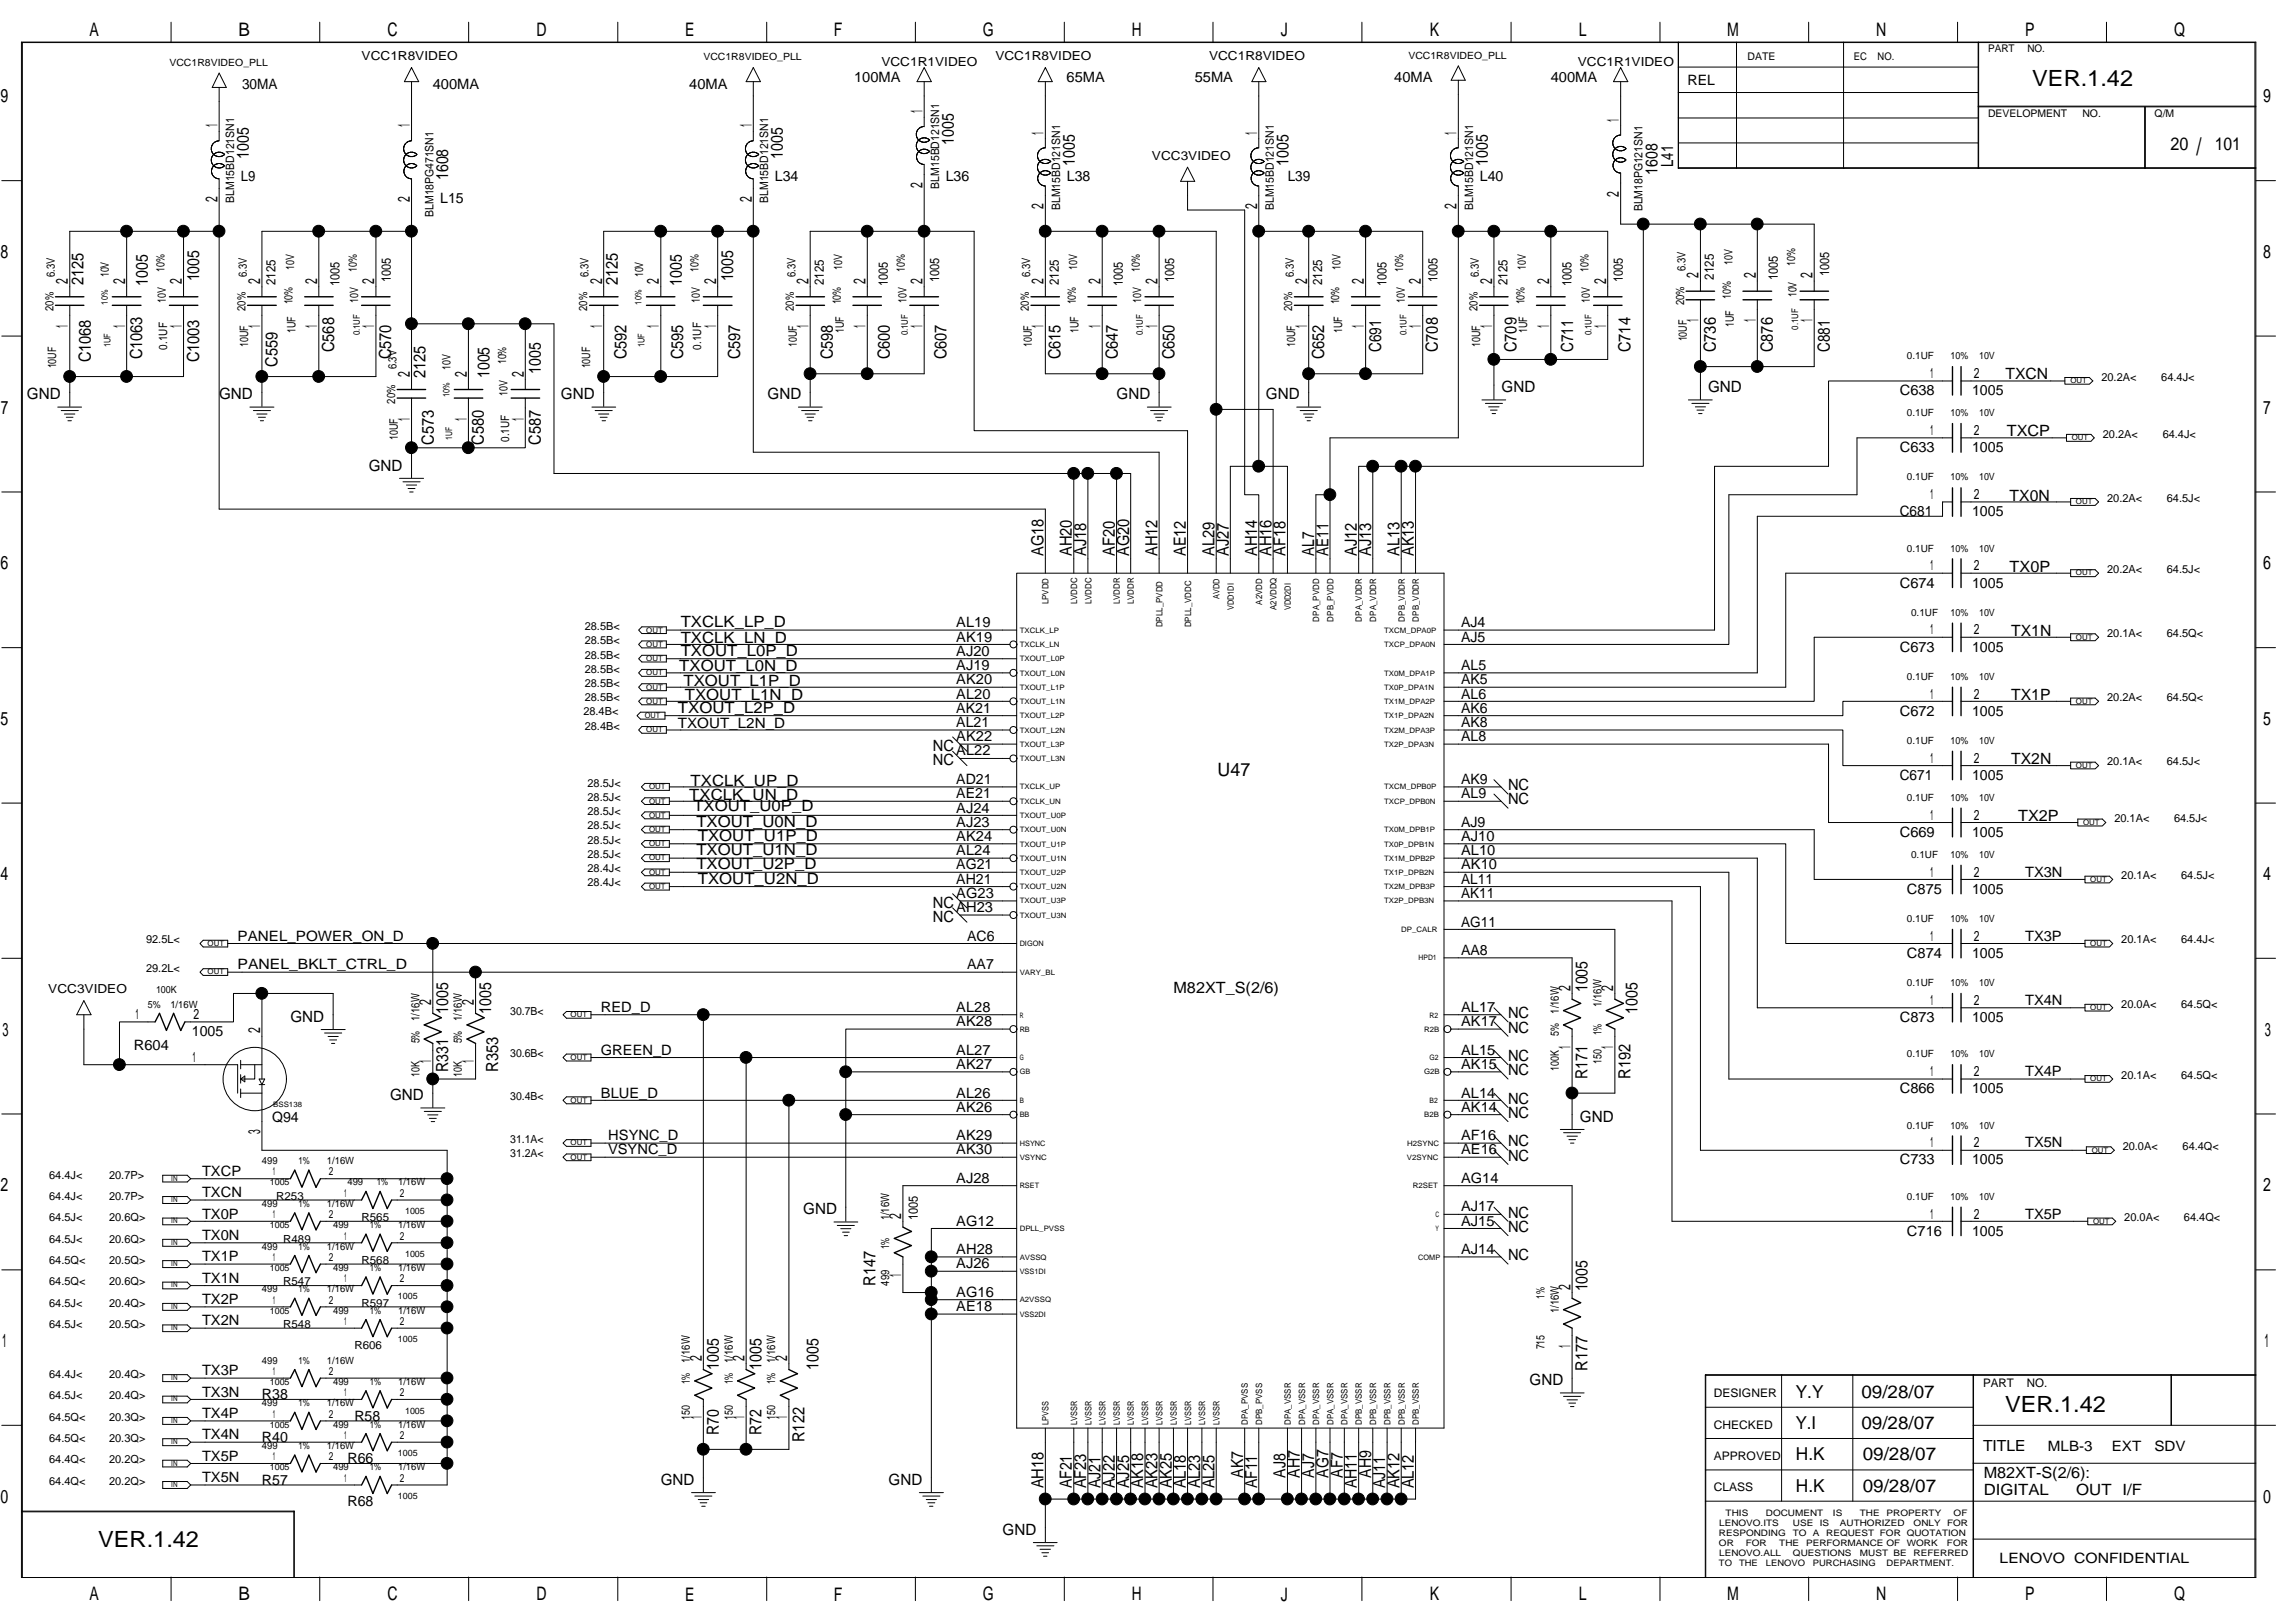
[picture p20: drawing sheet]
<svg xmlns="http://www.w3.org/2000/svg" width="420mm" height="297mm" viewBox="0 0 420 297" stroke-linecap="round" stroke-linejoin="round" font-family="sans-serif">
<defs><g id="words">
<text font-size="4.4" x="402.1" y="28.4">/</text>
<g font-size="4.1">
<text x="372.1" y="15.7">VER.1.42</text>
<text x="367.1" y="258.4">VER.1.42</text>
<text x="18" y="283.2">VER.1.42</text>
</g>
<g font-size="3.4">
<text x="16.4" y="6.6">A</text>
<text x="43.6" y="6.6">B</text>
<text x="70.9" y="6.6">C</text>
<text x="98.2" y="6.6">D</text>
<text x="125.4" y="6.6">E</text>
<text x="152.7" y="6.6">F</text>
<text x="179.9" y="6.6">G</text>
<text x="207.2" y="6.6">H</text>
<text x="234.5" y="6.6">J</text>
<text x="261.8" y="6.6">K</text>
<text x="289" y="6.6">L</text>
<text x="316.2" y="6.6">M</text>
<text x="343.5" y="6.6">N</text>
<text x="370.8" y="6.6">P</text>
<text x="398" y="6.6">Q</text>
<text x=".1" y="18.8">9</text>
<text x="414.3" y="18.8">9</text>
<text x=".1" y="47.2">8</text>
<text x="414.3" y="47.2">8</text>
<text x=".2" y="75.7">7</text>
<text x="414.3" y="75.7">7</text>
<text x=".1" y="104.2">6</text>
<text x="414.3" y="104.2">6</text>
<text x=".1" y="132.7">5</text>
<text x="414.3" y="132.7">5</text>
<text x="222.9" y="141.9">U47</text>
<text x=".1" y="161.1">4</text>
<text x="414.3" y="161.1">4</text>
<text x=".5" y="189.6">3</text>
<text x="414.6" y="189.6">3</text>
<text x=".1" y="218.1">2</text>
<text x="414.3" y="218.1">2</text>
<text x=".4" y="246.6">1</text>
<text x="414.6" y="246.6">1</text>
<text x=".1" y="275.1">0</text>
<text x="414.3" y="275.1">0</text>
<text x="16.4" y="292.9">A</text>
<text x="43.6" y="292.9">B</text>
<text x="70.9" y="292.9">C</text>
<text x="98.2" y="292.9">D</text>
<text x="125.4" y="292.9">E</text>
<text x="152.7" y="292.9">F</text>
<text x="179.9" y="292.9">G</text>
<text x="207.2" y="292.9">H</text>
<text x="234.5" y="292.9">J</text>
<text x="261.8" y="292.9">K</text>
<text x="289" y="292.9">L</text>
<text x="316.2" y="292.9">M</text>
<text x="343.5" y="292.9">N</text>
<text x="370.8" y="292.9">P</text>
<text x="398" y="292.9">Q</text>
</g>
<g font-size="3.3">
<text x="397.4" y="27.4">20</text>
<text x="405.5" y="27.4">101</text>
<text x="328.7" y="255.8">Y.Y</text>
<text x="340.8" y="255.8">09/28/07</text>
<text x="328.7" y="261.6">Y.I</text>
<text x="340.8" y="261.6">09/28/07</text>
<text x="328.8" y="267.3">H.K</text>
<text x="341" y="267.3">09/28/07</text>
<text x="328.8" y="273">H.K</text>
<text x="341" y="273">09/28/07</text>
</g>
<g font-size="3.1">
<text x="39.8" y="23.3" transform="rotate(-90 39.8 23.3)">1</text>
<text x="75" y="23.3" transform="rotate(-90 75 23.3)">1</text>
<text x="137.6" y="23.3" transform="rotate(-90 137.6 23.3)">1</text>
<text x="168.9" y="20.7" transform="rotate(-90 168.9 20.7)">1</text>
<text x="296.4" y="22.3" transform="rotate(-90 296.4 22.3)">1</text>
<text x="45.5" y="29.1" transform="rotate(-90 45.5 29.1)">1005</text>
<text x="143.3" y="29.1" transform="rotate(-90 143.3 29.1)">1005</text>
<text x="174.6" y="26.5" transform="rotate(-90 174.6 26.5)">1005</text>
<text x="191" y="24.6" transform="rotate(-90 191 24.6)">1</text>
<text x="230.2" y="24.6" transform="rotate(-90 230.2 24.6)">1</text>
<text x="266.6" y="24.6" transform="rotate(-90 266.6 24.6)">1</text>
<text x="82.1" y="33" transform="rotate(-90 82.1 33)">1608</text>
<text x="168.9" y="34.4" transform="rotate(-90 168.9 34.4)">2</text>
<text x="196.8" y="30.4" transform="rotate(-90 196.8 30.4)">1005</text>
<text x="235.9" y="30.4" transform="rotate(-90 235.9 30.4)">1005</text>
<text x="272.4" y="30.4" transform="rotate(-90 272.4 30.4)">1005</text>
<text x="296.4" y="36" transform="rotate(-90 296.4 36)">2</text>
<text x="303.4" y="32" transform="rotate(-90 303.4 32)">1608</text>
<text x="306.3" y="30.6" transform="rotate(-90 306.3 30.6)">L41</text>
<text x="39.8" y="37" transform="rotate(-90 39.8 37)">2</text>
<text x="75" y="37" transform="rotate(-90 75 37)">2</text>
<text x="137.6" y="37" transform="rotate(-90 137.6 37)">2</text>
<text x="191" y="38.3" transform="rotate(-90 191 38.3)">2</text>
<text x="230.2" y="38.3" transform="rotate(-90 230.2 38.3)">2</text>
<text x="266.6" y="38.3" transform="rotate(-90 266.6 38.3)">2</text>
<text x="12.4" y="52" transform="rotate(-90 12.4 52)">2</text>
<text x="15.3" y="52.2" transform="rotate(-90 15.3 52.2)">2125</text>
<text x="22.9" y="52" transform="rotate(-90 22.9 52)">2</text>
<text x="27" y="52.3" transform="rotate(-90 27 52.3)">1005</text>
<text x="33.3" y="52" transform="rotate(-90 33.3 52)">2</text>
<text x="36.4" y="51.5" transform="rotate(-90 36.4 51.5)">1005</text>
<text x="47.7" y="52" transform="rotate(-90 47.7 52)">2</text>
<text x="58.1" y="52" transform="rotate(-90 58.1 52)">2</text>
<text x="68.5" y="52" transform="rotate(-90 68.5 52)">2</text>
<text x="110.2" y="52" transform="rotate(-90 110.2 52)">2</text>
<text x="113.1" y="52.2" transform="rotate(-90 113.1 52.2)">2125</text>
<text x="120.6" y="52" transform="rotate(-90 120.6 52)">2</text>
<text x="124.8" y="52.3" transform="rotate(-90 124.8 52.3)">1005</text>
<text x="131.1" y="52" transform="rotate(-90 131.1 52)">2</text>
<text x="134.2" y="51.5" transform="rotate(-90 134.2 51.5)">1005</text>
<text x="148" y="52" transform="rotate(-90 148 52)">2</text>
<text x="158.4" y="52" transform="rotate(-90 158.4 52)">2</text>
<text x="168.9" y="52" transform="rotate(-90 168.9 52)">2</text>
<text x="191" y="52" transform="rotate(-90 191 52)">2</text>
<text x="201.5" y="52" transform="rotate(-90 201.5 52)">2</text>
<text x="211.9" y="52" transform="rotate(-90 211.9 52)">2</text>
<text x="239.3" y="52" transform="rotate(-90 239.3 52)">2</text>
<text x="249.7" y="52" transform="rotate(-90 249.7 52)">2</text>
<text x="260.1" y="52" transform="rotate(-90 260.1 52)">2</text>
<text x="273.2" y="52" transform="rotate(-90 273.2 52)">2</text>
<text x="283.6" y="52" transform="rotate(-90 283.6 52)">2</text>
<text x="294" y="52" transform="rotate(-90 294 52)">2</text>
<text x="311" y="50.9" transform="rotate(-90 311 50.9)">2</text>
<text x="321.4" y="50.9" transform="rotate(-90 321.4 50.9)">2</text>
<text x="331.8" y="50.9" transform="rotate(-90 331.8 50.9)">2</text>
<text x="12.4" y="60" transform="rotate(-90 12.4 60)">1</text>
<text x="22.9" y="60" transform="rotate(-90 22.9 60)">1</text>
<text x="33.3" y="60" transform="rotate(-90 33.3 60)">1</text>
<text x="47.7" y="60" transform="rotate(-90 47.7 60)">1</text>
<text x="58.1" y="60" transform="rotate(-90 58.1 60)">1</text>
<text x="68.5" y="60" transform="rotate(-90 68.5 60)">1</text>
<text x="110.2" y="60" transform="rotate(-90 110.2 60)">1</text>
<text x="120.6" y="60" transform="rotate(-90 120.6 60)">1</text>
<text x="131.1" y="60" transform="rotate(-90 131.1 60)">1</text>
<text x="148" y="60" transform="rotate(-90 148 60)">1</text>
<text x="158.4" y="60" transform="rotate(-90 158.4 60)">1</text>
<text x="168.9" y="60" transform="rotate(-90 168.9 60)">1</text>
<text x="191" y="60" transform="rotate(-90 191 60)">1</text>
<text x="201.5" y="60" transform="rotate(-90 201.5 60)">1</text>
<text x="211.9" y="60" transform="rotate(-90 211.9 60)">1</text>
<text x="239.3" y="60" transform="rotate(-90 239.3 60)">1</text>
<text x="249.7" y="60" transform="rotate(-90 249.7 60)">1</text>
<text x="260.1" y="60" transform="rotate(-90 260.1 60)">1</text>
<text x="273.2" y="60" transform="rotate(-90 273.2 60)">1</text>
<text x="283.6" y="60" transform="rotate(-90 283.6 60)">1</text>
<text x="294" y="60" transform="rotate(-90 294 60)">1</text>
<text x="311" y="59" transform="rotate(-90 311 59)">1</text>
<text x="321.4" y="59" transform="rotate(-90 321.4 59)">1</text>
<text x="331.8" y="59" transform="rotate(-90 331.8 59)">1</text>
<text x="26" y="65.8" transform="rotate(-90 26 65.8)">C1063</text>
<text x="61.2" y="64.5" transform="rotate(-90 61.2 64.5)">C568</text>
<text x="71.6" y="65.8" transform="rotate(-90 71.6 65.8)">C570</text>
<text x="114.7" y="65.8" transform="rotate(-90 114.7 65.8)">C592</text>
<text x="125.1" y="65.8" transform="rotate(-90 125.1 65.8)">C595</text>
<text x="135.5" y="65.8" transform="rotate(-90 135.5 65.8)">C597</text>
<text x="152.5" y="65.8" transform="rotate(-90 152.5 65.8)">C598</text>
<text x="162.9" y="65.8" transform="rotate(-90 162.9 65.8)">C600</text>
<text x="173.3" y="65.8" transform="rotate(-90 173.3 65.8)">C607</text>
<text x="194.2" y="65.8" transform="rotate(-90 194.2 65.8)">C615</text>
<text x="204.6" y="65.8" transform="rotate(-90 204.6 65.8)">C647</text>
<text x="215" y="65.8" transform="rotate(-90 215 65.8)">C650</text>
<text x="242.4" y="65.8" transform="rotate(-90 242.4 65.8)">C652</text>
<text x="252.8" y="64.5" transform="rotate(-90 252.8 64.5)">C691</text>
<text x="263.3" y="64.5" transform="rotate(-90 263.3 64.5)">C708</text>
<text x="277.6" y="64.5" transform="rotate(-90 277.6 64.5)">C709</text>
<text x="288" y="64.5" transform="rotate(-90 288 64.5)">C711</text>
<text x="298.5" y="64.5" transform="rotate(-90 298.5 64.5)">C714</text>
<text x="314.1" y="64.5" transform="rotate(-90 314.1 64.5)">C736</text>
<text x="324.6" y="64.5" transform="rotate(-90 324.6 64.5)">C876</text>
<text x="335" y="64.5" transform="rotate(-90 335 64.5)">C881</text>
<text x="16.6" y="66.3" transform="rotate(-90 16.6 66.3)">C1068</text>
<text x="36.4" y="66.3" transform="rotate(-90 36.4 66.3)">C1003</text>
<text x="50.8" y="67.1" transform="rotate(-90 50.8 67.1)">C559</text>
<text x="75" y="68.9" transform="rotate(-90 75 68.9)">2</text>
<text x="77.9" y="69.2" transform="rotate(-90 77.9 69.2)">2125</text>
<text x="85.5" y="68.9" transform="rotate(-90 85.5 68.9)">2</text>
<text x="89.6" y="69.2" transform="rotate(-90 89.6 69.2)">1005</text>
<text x="95.9" y="68.9" transform="rotate(-90 95.9 68.9)">2</text>
<text x="99" y="68.5" transform="rotate(-90 99 68.5)">1005</text>
<text x="75" y="77" transform="rotate(-90 75 77)">1</text>
<text x="85.5" y="77" transform="rotate(-90 85.5 77)">1</text>
<text x="95.9" y="77" transform="rotate(-90 95.9 77)">1</text>
<text x="79.4" y="81.4" transform="rotate(-90 79.4 81.4)">C573</text>
<text x="88.6" y="81.4" transform="rotate(-90 88.6 81.4)">C580</text>
<text x="99" y="81.4" transform="rotate(-90 99 81.4)">C587</text>
<text x="191" y="101.8" transform="rotate(-90 191 101.8)">AG18</text>
<text x="196.2" y="101.8" transform="rotate(-90 196.2 101.8)">AH20</text>
<text x="198.9" y="101.8" transform="rotate(-90 198.9 101.8)">AJ18</text>
<text x="204.1" y="101.8" transform="rotate(-90 204.1 101.8)">AF20</text>
<text x="206.7" y="101.8" transform="rotate(-90 206.7 101.8)">AG20</text>
<text x="211.9" y="101.8" transform="rotate(-90 211.9 101.8)">AH12</text>
<text x="217.1" y="101.8" transform="rotate(-90 217.1 101.8)">AE12</text>
<text x="222.3" y="101.8" transform="rotate(-90 222.3 101.8)">AL29</text>
<text x="224.9" y="101.8" transform="rotate(-90 224.9 101.8)">AJ27</text>
<text x="230.2" y="101.8" transform="rotate(-90 230.2 101.8)">AH14</text>
<text x="232.8" y="101.8" transform="rotate(-90 232.8 101.8)">AH16</text>
<text x="235.4" y="101.8" transform="rotate(-90 235.4 101.8)">AF18</text>
<text x="240.6" y="101.8" transform="rotate(-90 240.6 101.8)">AL7</text>
<text x="243.2" y="101.8" transform="rotate(-90 243.2 101.8)">AE11</text>
<text x="248.4" y="101.8" transform="rotate(-90 248.4 101.8)">AJ12</text>
<text x="251" y="101.8" transform="rotate(-90 251 101.8)">AJ13</text>
<text x="256.2" y="101.8" transform="rotate(-90 256.2 101.8)">AL13</text>
<text x="258.9" y="101.8" transform="rotate(-90 258.9 101.8)">AK13</text>
<text x="78.9" y="183.9" transform="rotate(-90 78.9 183.9)">2</text>
<text x="82.1" y="185.5" transform="rotate(-90 82.1 185.5)">1005</text>
<text x="86.8" y="183.9" transform="rotate(-90 86.8 183.9)">2</text>
<text x="89.9" y="185.5" transform="rotate(-90 89.9 185.5)">1005</text>
<text x="287.5" y="181.3" transform="rotate(-90 287.5 181.3)">2</text>
<text x="290.6" y="181.6" transform="rotate(-90 290.6 181.6)">1005</text>
<text x="295.3" y="181.3" transform="rotate(-90 295.3 181.3)">2</text>
<text x="299.8" y="185.5" transform="rotate(-90 299.8 185.5)">1005</text>
<text x="47.7" y="189.1" transform="rotate(-90 47.7 189.1)">2</text>
<text x="287.5" y="191.9" transform="rotate(-90 287.5 191.9)">1</text>
<text x="295.3" y="191.9" transform="rotate(-90 295.3 191.9)">1</text>
<text x="78.9" y="194.5" transform="rotate(-90 78.9 194.5)">1</text>
<text x="82.1" y="196.2" transform="rotate(-90 82.1 196.2)">R331</text>
<text x="86.8" y="194.5" transform="rotate(-90 86.8 194.5)">1</text>
<text x="91.2" y="196.2" transform="rotate(-90 91.2 196.2)">R353</text>
<text x="290.6" y="197.5" transform="rotate(-90 290.6 197.5)">R171</text>
<text x="298.5" y="197.5" transform="rotate(-90 298.5 197.5)">R192</text>
<text x="47.7" y="207.5" transform="rotate(-90 47.7 207.5)">3</text>
<text x="165" y="223" transform="rotate(-90 165 223)">2</text>
<text x="165" y="233.6" transform="rotate(-90 165 233.6)">1</text>
<text x="160.3" y="235.3" transform="rotate(-90 160.3 235.3)">R147</text>
<text x="287.5" y="236.1" transform="rotate(-90 287.5 236.1)">2</text>
<text x="290.6" y="236.3" transform="rotate(-90 290.6 236.3)">1005</text>
<text x="128.5" y="249.1" transform="rotate(-90 128.5 249.1)">2</text>
<text x="131.6" y="250.7" transform="rotate(-90 131.6 250.7)">1005</text>
<text x="136.3" y="249.1" transform="rotate(-90 136.3 249.1)">2</text>
<text x="139.4" y="250.7" transform="rotate(-90 139.4 250.7)">1005</text>
<text x="144.1" y="249.1" transform="rotate(-90 144.1 249.1)">2</text>
<text x="149.8" y="250.7" transform="rotate(-90 149.8 250.7)">1005</text>
<text x="287.5" y="246.7" transform="rotate(-90 287.5 246.7)">1</text>
<text x="290.6" y="250.9" transform="rotate(-90 290.6 250.9)">R177</text>
<text x="128.5" y="259.7" transform="rotate(-90 128.5 259.7)">1</text>
<text x="131.6" y="262.6" transform="rotate(-90 131.6 262.6)">R70</text>
<text x="136.3" y="259.7" transform="rotate(-90 136.3 259.7)">1</text>
<text x="139.4" y="262.6" transform="rotate(-90 139.4 262.6)">R72</text>
<text x="144.1" y="259.7" transform="rotate(-90 144.1 259.7)">1</text>
<text x="147.3" y="263.9" transform="rotate(-90 147.3 263.9)">R122</text>
<text x="191" y="272.4" transform="rotate(-90 191 272.4)">AH18</text>
<text x="196.2" y="272.4" transform="rotate(-90 196.2 272.4)">AF21</text>
<text x="198.9" y="272.4" transform="rotate(-90 198.9 272.4)">AF23</text>
<text x="201.5" y="272.4" transform="rotate(-90 201.5 272.4)">AJ21</text>
<text x="204.1" y="272.4" transform="rotate(-90 204.1 272.4)">AJ22</text>
<text x="206.7" y="272.4" transform="rotate(-90 206.7 272.4)">AJ25</text>
<text x="209.3" y="272.4" transform="rotate(-90 209.3 272.4)">AK18</text>
<text x="211.9" y="272.4" transform="rotate(-90 211.9 272.4)">AK23</text>
<text x="214.5" y="272.4" transform="rotate(-90 214.5 272.4)">AK25</text>
<text x="217.1" y="272.4" transform="rotate(-90 217.1 272.4)">AL18</text>
<text x="219.7" y="272.4" transform="rotate(-90 219.7 272.4)">AL23</text>
<text x="222.3" y="272.4" transform="rotate(-90 222.3 272.4)">AL25</text>
<text x="227.6" y="270.4" transform="rotate(-90 227.6 270.4)">AK7</text>
<text x="230.2" y="272.4" transform="rotate(-90 230.2 272.4)">AF11</text>
<text x="235.4" y="270.4" transform="rotate(-90 235.4 270.4)">AJ8</text>
<text x="238" y="270.4" transform="rotate(-90 238 270.4)">AH7</text>
<text x="240.6" y="270.4" transform="rotate(-90 240.6 270.4)">AJ7</text>
<text x="243.2" y="270.4" transform="rotate(-90 243.2 270.4)">AG7</text>
<text x="245.8" y="270.4" transform="rotate(-90 245.8 270.4)">AF7</text>
<text x="248.4" y="272.4" transform="rotate(-90 248.4 272.4)">AH11</text>
<text x="251" y="270.4" transform="rotate(-90 251 270.4)">AH9</text>
<text x="253.6" y="272.4" transform="rotate(-90 253.6 272.4)">AJ11</text>
<text x="256.2" y="272.4" transform="rotate(-90 256.2 272.4)">AK12</text>
<text x="258.9" y="272.4" transform="rotate(-90 258.9 272.4)">AL12</text>
</g>
<g font-size="2.8">
<text x="274.9" y="71.8">GND</text>
<text x="312.7" y="71.8">GND</text>
<text x="367.1" y="69.4">TXCN</text>
<text x="4.9" y="73.1">GND</text>
<text x="40.1" y="73.1">GND</text>
<text x="102.7" y="73.1">GND</text>
<text x="140.5" y="73.1">GND</text>
<text x="204.4" y="73.1">GND</text>
<text x="231.8" y="73.1">GND</text>
<text x="367.4" y="79.9">TXCP</text>
<text x="67.5" y="86.1">GND</text>
<text x="367.9" y="91.6">TX0N</text>
<text x="367.9" y="104.6">TX0P</text>
<text x="124.6" y="114.8">TXCLK_LP_D</text>
<text x="124.6" y="117.7">TXCLK_LN_D</text>
<text x="368.2" y="116.4">TX1N</text>
<text x="124.4" y="122.9">TXOUT_L0N_D</text>
<text x="124.6" y="120">TXOUT_L0P_D</text>
<text x="125.1" y="125.5">TXOUT_L1P_D</text>
<text x="124.1" y="130.5">TXOUT_L2P_D</text>
<text x="125.4" y="128.1">TXOUT_L1N_D</text>
<text x="368.2" y="128.1">TX1P</text>
<text x="170.8" y="137.5">NC</text>
<text x="126.4" y="143.8">TXCLK_UP_D</text>
<text x="170.8" y="140">NC</text>
<text x="368.2" y="139.8">TX2N</text>
<text x="126.2" y="146.3">TXCLK_UN_D</text>
<text x="126.9" y="148.5">TXOUT_U0P_D</text>
<text x="276.1" y="144.7">NC</text>
<text x="276.1" y="147.2">NC</text>
<text x="127.5" y="151.3">TXOUT_U0N_D</text>
<text x="127.8" y="153.9">TXOUT_U1P_D</text>
<text x="369.5" y="150.3">TX2P</text>
<text x="127.5" y="156.5">TXOUT_U1N_D</text>
<text x="127.5" y="159.1">TXOUT_U2P_D</text>
<text x="127.8" y="161.8">TXOUT_U2N_D</text>
<text x="170.8" y="166.1">NC</text>
<text x="170.8" y="168.7">NC</text>
<text x="214.8" y="181.8">M82XT_S(2/6)</text>
<text x="53.2" y="187">GND</text>
<text x="276.1" y="186.4">NC</text>
<text x="276.1" y="189">NC</text>
<text x="276.1" y="194.2">NC</text>
<text x="276.1" y="196.8">NC</text>
<text x="71.4" y="201.4">GND</text>
<text x="276.1" y="202">NC</text>
<text x="276.1" y="209.8">NC</text>
<text x="276.1" y="204.6">NC</text>
<text x="289.3" y="205.3">GND</text>
<text x="276.1" y="212.4">NC</text>
<text x="147.1" y="222.2">GND</text>
<text x="276.1" y="225.5">NC</text>
<text x="276.1" y="222.8">NC</text>
<text x="276.1" y="230.7">NC</text>
<text x="280" y="253.5">GND</text>
<text x="363" y="265.6">TITLE</text>
<text x="121" y="271.8">GND</text>
<text x="162.7" y="271.8">GND</text>
<text x="363.2" y="273.6">DIGITAL</text>
<text x="363.2" y="270.5">M82XT-S(2/6):</text>
<text x="380.1" y="273.6">OUT I/F</text>
<text x="183.5" y="280.9">GND</text>
</g>
<g font-size="2.6">
<text x="44.3" y="16.3">30MA</text>
<text x="79.2" y="16.3">400MA</text>
<text x="126.2" y="16.3">40MA</text>
<text x="156.4" y="14.9">100MA</text>
<text x="195.3" y="14.9">65MA</text>
<text x="218.7" y="14.9">55MA</text>
<text x="255.3" y="14.9">40MA</text>
<text x="283.9" y="14.9">400MA</text>
<text x="308.9" y="15.5">REL</text>
<text x="44.1" y="33.2">L9</text>
<text x="141.8" y="33.2">L34</text>
<text x="173.1" y="33.2">L36</text>
<text x="195.3" y="33.2">L38</text>
<text x="235.7" y="33.2">L39</text>
<text x="270.9" y="33.2">L40</text>
<text x="80.6" y="37.1">L15</text>
<text x="353.3" y="69.2">1</text>
<text x="361.3" y="69.2">2</text>
<text x="347.8" y="72.3">C638</text>
<text x="361" y="72.3">1005</text>
<text x="347.8" y="82.8">C633</text>
<text x="353.3" y="79.6">1</text>
<text x="361" y="82.8">1005</text>
<text x="361.3" y="79.6">2</text>
<text x="347.8" y="94.5">C681</text>
<text x="353.3" y="91.4">1</text>
<text x="361" y="94.5">1005</text>
<text x="361.3" y="91.4">2</text>
<text x="347.8" y="107.5">C674</text>
<text x="353.3" y="104.4">1</text>
<text x="361" y="107.5">1005</text>
<text x="361.3" y="104.4">2</text>
<text x="175.1" y="114.8">AL19</text>
<text x="175.1" y="117.4">AK19</text>
<text x="267.5" y="117.4">AJ5</text>
<text x="267.5" y="114.8">AJ4</text>
<text x="347.8" y="119.3">C673</text>
<text x="353.3" y="116.1">1</text>
<text x="361" y="119.3">1005</text>
<text x="361.3" y="116.1">2</text>
<text x="175.1" y="125.2">AK20</text>
<text x="175.1" y="120">AJ20</text>
<text x="175.1" y="122.6">AJ19</text>
<text x="267.5" y="122.6">AL5</text>
<text x="267.5" y="125.2">AK5</text>
<text x="175.1" y="127.8">AL20</text>
<text x="175.1" y="130.5">AK21</text>
<text x="267.5" y="127.8">AL6</text>
<text x="267.5" y="130.5">AK6</text>
<text x="347.8" y="131">C672</text>
<text x="353.3" y="127.8">1</text>
<text x="361" y="131">1005</text>
<text x="361.3" y="127.8">2</text>
<text x="124.1" y="133.3">TXOUT_L2N_D</text>
<text x="175.1" y="133.1">AL21</text>
<text x="175.1" y="135.7">AK22</text>
<text x="267.5" y="135.7">AL8</text>
<text x="267.5" y="133.1">AK8</text>
<text x="175.1" y="138.3">AL22</text>
<text x="175.1" y="143.5">AD21</text>
<text x="267.5" y="143.5">AK9</text>
<text x="347.8" y="142.7">C671</text>
<text x="353.3" y="139.6">1</text>
<text x="361" y="142.7">1005</text>
<text x="361.3" y="139.6">2</text>
<text x="175.1" y="148.7">AJ24</text>
<text x="175.1" y="146.1">AE21</text>
<text x="267.5" y="146.1">AL9</text>
<text x="175.1" y="153.9">AK24</text>
<text x="175.1" y="151.3">AJ23</text>
<text x="267.5" y="151.3">AJ9</text>
<text x="267.5" y="153.9">AJ10</text>
<text x="347.8" y="153.2">C669</text>
<text x="353.3" y="150">1</text>
<text x="361" y="153.2">1005</text>
<text x="361.3" y="150">2</text>
<text x="175.1" y="156.5">AL24</text>
<text x="175.1" y="161.8">AH21</text>
<text x="175.1" y="159.1">AG21</text>
<text x="267.5" y="161.8">AL11</text>
<text x="267.5" y="156.5">AL10</text>
<text x="267.5" y="159.1">AK10</text>
<text x="353.3" y="160.4">1</text>
<text x="361.3" y="160.4">2</text>
<text x="370.7" y="160.4">TX3N</text>
<text x="175.1" y="167">AH23</text>
<text x="175.1" y="164.3">AG23</text>
<text x="267.5" y="164.3">AK11</text>
<text x="349.1" y="163.6">C875</text>
<text x="361" y="163.6">1005</text>
<text x="43.5" y="172.2">PANEL_POWER_ON_D</text>
<text x="177.1" y="172.2">AC6</text>
<text x="267.5" y="169.6">AG11</text>
<text x="353.3" y="172.2">1</text>
<text x="361.3" y="172.2">2</text>
<text x="370.7" y="172.2">TX3P</text>
<text x="43.5" y="177.4">PANEL_BKLT_CTRL_D</text>
<text x="177.1" y="177.4">AA7</text>
<text x="267.5" y="174.8">AA8</text>
<text x="349.1" y="175.3">C874</text>
<text x="361" y="175.3">1005</text>
<text x="110" y="185.2">RED_D</text>
<text x="175.1" y="185.2">AL28</text>
<text x="267.5" y="185.2">AL17</text>
<text x="353.3" y="183.9">1</text>
<text x="361.3" y="183.9">2</text>
<text x="370.7" y="183.9">TX4N</text>
<text x="24.8" y="186.5">1</text>
<text x="35.1" y="189.7">1005</text>
<text x="35.4" y="186.5">2</text>
<text x="175.1" y="187.8">AK28</text>
<text x="267.5" y="187.8">AK17</text>
<text x="347.8" y="187">C873</text>
<text x="361" y="187">1005</text>
<text x="24.5" y="192.2">R604</text>
<text x="35.3" y="194.4">1</text>
<text x="110" y="193">GREEN_D</text>
<text x="175.1" y="193">AL27</text>
<text x="175.1" y="195.6">AK27</text>
<text x="267.5" y="193">AL15</text>
<text x="267.5" y="195.6">AK15</text>
<text x="353.3" y="196.9">1</text>
<text x="361.3" y="196.9">2</text>
<text x="370.7" y="196.9">TX4P</text>
<text x="110" y="200.9">BLUE_D</text>
<text x="175.1" y="200.9">AL26</text>
<text x="175.1" y="203.5">AK26</text>
<text x="267.5" y="200.9">AL14</text>
<text x="267.5" y="203.5">AK14</text>
<text x="347.8" y="200.1">C866</text>
<text x="361" y="200.1">1005</text>
<text x="49.8" y="205.3">Q94</text>
<text x="111.4" y="208.7">HSYNC_D</text>
<text x="175.1" y="208.7">AK29</text>
<text x="267.5" y="208.7">AF16</text>
<text x="353.3" y="210">1</text>
<text x="361.3" y="210">2</text>
<text x="370.7" y="210">TX5N</text>
<text x="37" y="215.2">TXCP</text>
<text x="111.3" y="211.3">VSYNC_D</text>
<text x="175.1" y="211.3">AK30</text>
<text x="267.5" y="211.3">AE16</text>
<text x="347.8" y="213.1">C733</text>
<text x="361" y="213.1">1005</text>
<text x="37" y="219.1">TXCN</text>
<text x="175.1" y="216.5">AJ28</text>
<text x="267.5" y="221.7">AJ17</text>
<text x="267.5" y="216.5">AG14</text>
<text x="37" y="226.9">TX0N</text>
<text x="37" y="223">TX0P</text>
<text x="175.1" y="224.3">AG12</text>
<text x="267.5" y="224.3">AJ15</text>
<text x="349.1" y="226.1">C716</text>
<text x="353.3" y="223">1</text>
<text x="361" y="226.1">1005</text>
<text x="361.3" y="223">2</text>
<text x="370.7" y="223">TX5P</text>
<text x="37" y="230.8">TX1P</text>
<text x="175.1" y="232.2">AJ26</text>
<text x="175.1" y="229.5">AH28</text>
<text x="267.5" y="229.5">AJ14</text>
<text x="37" y="238.7">TX2P</text>
<text x="37" y="234.7">TX1N</text>
<text x="175.1" y="237.4">AG16</text>
<text x="175.1" y="239.9">AE18</text>
<text x="37" y="242.6">TX2N</text>
<text x="37" y="251.7">TX3P</text>
<text x="37" y="255.6">TX3N</text>
<text x="48" y="256.1">R38</text>
<text x="37" y="259.5">TX4P</text>
<text x="37" y="263.4">TX4N</text>
<text x="48" y="263.9">R40</text>
<text x="64.9" y="260.1">R58</text>
<text x="37" y="267.3">TX5P</text>
<text x="63.6" y="267.8">R66</text>
<text x="374.9" y="265.5">MLB-3</text>
<text x="386.6" y="265.5">EXT</text>
<text x="394.4" y="265.5">SDV</text>
<text x="37" y="271.3">TX5N</text>
<text x="48" y="271.8">R57</text>
<text x="63.6" y="275.7">R68</text>
<text x="366.1" y="286.1">LENOVO CONFIDENTIAL</text>
</g>
<g font-size="2.4">
<text x="50.5" y="52.2" transform="rotate(-90 50.5 52.2)">2125</text>
<text x="62.2" y="52.3" transform="rotate(-90 62.2 52.3)">1005</text>
<text x="71.5" y="51.6" transform="rotate(-90 71.5 51.6)">1005</text>
<text x="150.8" y="52.2" transform="rotate(-90 150.8 52.2)">2125</text>
<text x="162.5" y="52.3" transform="rotate(-90 162.5 52.3)">1005</text>
<text x="171.9" y="51.6" transform="rotate(-90 171.9 51.6)">1005</text>
<text x="193.8" y="52.2" transform="rotate(-90 193.8 52.2)">2125</text>
<text x="205.6" y="52.3" transform="rotate(-90 205.6 52.3)">1005</text>
<text x="215" y="51.6" transform="rotate(-90 215 51.6)">1005</text>
<text x="242.1" y="52.2" transform="rotate(-90 242.1 52.2)">2125</text>
<text x="253.8" y="52.3" transform="rotate(-90 253.8 52.3)">1005</text>
<text x="263.2" y="51.6" transform="rotate(-90 263.2 51.6)">1005</text>
<text x="276" y="52.2" transform="rotate(-90 276 52.2)">2125</text>
<text x="287.7" y="52.3" transform="rotate(-90 287.7 52.3)">1005</text>
<text x="297.1" y="51.6" transform="rotate(-90 297.1 51.6)">1005</text>
<text x="313.8" y="51.2" transform="rotate(-90 313.8 51.2)">2125</text>
<text x="325.5" y="51.3" transform="rotate(-90 325.5 51.3)">1005</text>
<text x="334.9" y="50.5" transform="rotate(-90 334.9 50.5)">1005</text>
<text x="168" y="223.4" transform="rotate(-90 168 223.4)">1005</text>
</g>
<g font-size="2.3">
<text x="66.2" y="11">VCC1R8VIDEO</text>
<text x="182.2" y="11">VCC1R8VIDEO</text>
<text x="221.3" y="11">VCC1R8VIDEO</text>
<text x="161.4" y="12">VCC1R1VIDEO</text>
<text x="288.9" y="12">VCC1R1VIDEO</text>
<text x="210.9" y="29.3">VCC3VIDEO</text>
<text x="8.8" y="181.8">VCC3VIDEO</text>
</g>
<g font-size="2.2">
<text x="313.8" y="255.7">DESIGNER</text>
<text x="363" y="253.8">PART</text>
<text x="371.1" y="253.8">NO.</text>
<text x="313.8" y="261.5">CHECKED</text>
<text x="313.8" y="267.2">APPROVED</text>
<text x="313.8" y="272.9">CLASS</text>
</g>
<g font-size="2.1">
<text x="171.9" y="34.5" transform="rotate(-90 171.9 34.5)">BLM15BD121SN1</text>
<text x="42.9" y="37.1" transform="rotate(-90 42.9 37.1)">BLM15BD121SN1</text>
<text x="79.4" y="39.7" transform="rotate(-90 79.4 39.7)">BLM18PG471SN1</text>
<text x="140.7" y="37.1" transform="rotate(-90 140.7 37.1)">BLM15BD121SN1</text>
<text x="194.1" y="38.4" transform="rotate(-90 194.1 38.4)">BLM15BD121SN1</text>
<text x="233.2" y="38.4" transform="rotate(-90 233.2 38.4)">BLM15BD121SN1</text>
<text x="269.7" y="38.4" transform="rotate(-90 269.7 38.4)">BLM15BD121SN1</text>
<text x="300.7" y="38.7" transform="rotate(-90 300.7 38.7)">BLM18PG121SN1</text>
<text x="10" y="50.7" transform="rotate(-90 10 50.7)">6.3V</text>
<text x="19.9" y="50.8" transform="rotate(-90 19.9 50.8)">10V</text>
<text x="30.1" y="49.7" transform="rotate(-90 30.1 49.7)">10%</text>
<text x="45.2" y="50.7" transform="rotate(-90 45.2 50.7)">6.3V</text>
<text x="53.8" y="49.4" transform="rotate(-90 53.8 49.4)">10V</text>
<text x="65.3" y="49.7" transform="rotate(-90 65.3 49.7)">10%</text>
<text x="107.8" y="50.7" transform="rotate(-90 107.8 50.7)">6.3V</text>
<text x="117.7" y="50.8" transform="rotate(-90 117.7 50.8)">10V</text>
<text x="127.9" y="49.7" transform="rotate(-90 127.9 49.7)">10%</text>
<text x="145.6" y="50.7" transform="rotate(-90 145.6 50.7)">6.3V</text>
<text x="154.2" y="49.4" transform="rotate(-90 154.2 49.4)">10V</text>
<text x="165.7" y="49.7" transform="rotate(-90 165.7 49.7)">10%</text>
<text x="188.6" y="50.7" transform="rotate(-90 188.6 50.7)">6.3V</text>
<text x="197.2" y="49.4" transform="rotate(-90 197.2 49.4)">10V</text>
<text x="208.7" y="49.7" transform="rotate(-90 208.7 49.7)">10%</text>
<text x="236.8" y="50.7" transform="rotate(-90 236.8 50.7)">6.3V</text>
<text x="245.4" y="49.4" transform="rotate(-90 245.4 49.4)">10V</text>
<text x="256.9" y="49.7" transform="rotate(-90 256.9 49.7)">10%</text>
<text x="270.8" y="50.7" transform="rotate(-90 270.8 50.7)">6.3V</text>
<text x="279.3" y="49.4" transform="rotate(-90 279.3 49.4)">10V</text>
<text x="290.8" y="49.7" transform="rotate(-90 290.8 49.7)">10%</text>
<text x="308.6" y="49.6" transform="rotate(-90 308.6 49.6)">6.3V</text>
<text x="317.1" y="48.4" transform="rotate(-90 317.1 48.4)">10V</text>
<text x="328.6" y="48.7" transform="rotate(-90 328.6 48.7)">10%</text>
<text x="9.8" y="56.9" transform="rotate(-90 9.8 56.9)">20%</text>
<text x="30.3" y="55.5" transform="rotate(-90 30.3 55.5)">10V</text>
<text x="44.9" y="56.9" transform="rotate(-90 44.9 56.9)">20%</text>
<text x="53.5" y="55.7" transform="rotate(-90 53.5 55.7)">10%</text>
<text x="65.6" y="55.5" transform="rotate(-90 65.6 55.5)">10V</text>
<text x="107.5" y="56.9" transform="rotate(-90 107.5 56.9)">20%</text>
<text x="128.1" y="55.5" transform="rotate(-90 128.1 55.5)">10V</text>
<text x="145.3" y="56.9" transform="rotate(-90 145.3 56.9)">20%</text>
<text x="154" y="55.7" transform="rotate(-90 154 55.7)">10%</text>
<text x="165.9" y="55.5" transform="rotate(-90 165.9 55.5)">10V</text>
<text x="188.4" y="56.9" transform="rotate(-90 188.4 56.9)">20%</text>
<text x="197" y="55.7" transform="rotate(-90 197 55.7)">10%</text>
<text x="208.9" y="55.5" transform="rotate(-90 208.9 55.5)">10V</text>
<text x="236.6" y="56.9" transform="rotate(-90 236.6 56.9)">20%</text>
<text x="245.2" y="55.7" transform="rotate(-90 245.2 55.7)">10%</text>
<text x="257.2" y="55.5" transform="rotate(-90 257.2 55.5)">10V</text>
<text x="270.5" y="56.9" transform="rotate(-90 270.5 56.9)">20%</text>
<text x="279.1" y="55.7" transform="rotate(-90 279.1 55.7)">10%</text>
<text x="291.1" y="55.5" transform="rotate(-90 291.1 55.5)">10V</text>
<text x="308.3" y="55.9" transform="rotate(-90 308.3 55.9)">20%</text>
<text x="316.9" y="54.7" transform="rotate(-90 316.9 54.7)">10%</text>
<text x="317.4" y="59.9" transform="rotate(-90 317.4 59.9)">1UF</text>
<text x="328.9" y="54.4" transform="rotate(-90 328.9 54.4)">10V</text>
<text x="30.6" y="64" transform="rotate(-90 30.6 64)">0.1UF</text>
<text x="45.5" y="63.5" transform="rotate(-90 45.5 63.5)">10UF</text>
<text x="54.1" y="60.9" transform="rotate(-90 54.1 60.9)">1UF</text>
<text x="128.4" y="64" transform="rotate(-90 128.4 64)">0.1UF</text>
<text x="145.9" y="63.5" transform="rotate(-90 145.9 63.5)">10UF</text>
<text x="154.5" y="60.9" transform="rotate(-90 154.5 60.9)">1UF</text>
<text x="188.9" y="63.5" transform="rotate(-90 188.9 63.5)">10UF</text>
<text x="197.5" y="60.9" transform="rotate(-90 197.5 60.9)">1UF</text>
<text x="237.1" y="63.5" transform="rotate(-90 237.1 63.5)">10UF</text>
<text x="245.7" y="60.9" transform="rotate(-90 245.7 60.9)">1UF</text>
<text x="271" y="63.5" transform="rotate(-90 271 63.5)">10UF</text>
<text x="279.6" y="60.9" transform="rotate(-90 279.6 60.9)">1UF</text>
<text x="308.8" y="62.5" transform="rotate(-90 308.8 62.5)">10UF</text>
<text x="10.3" y="67.4" transform="rotate(-90 10.3 67.4)">10UF</text>
<text x="72.6" y="67.6" transform="rotate(-90 72.6 67.6)">6.3V</text>
<text x="82.5" y="67.7" transform="rotate(-90 82.5 67.7)">10V</text>
<text x="92.7" y="66.7" transform="rotate(-90 92.7 66.7)">10%</text>
<text x="108.1" y="67.4" transform="rotate(-90 108.1 67.4)">10UF</text>
<text x="72.3" y="73.9" transform="rotate(-90 72.3 73.9)">20%</text>
<text x="92.9" y="72.4" transform="rotate(-90 92.9 72.4)">10V</text>
<text x="72.8" y="80.5" transform="rotate(-90 72.8 80.5)">10UF</text>
<text x="93.2" y="80.9" transform="rotate(-90 93.2 80.9)">0.1UF</text>
<text x="285.4" y="185.5" transform="rotate(-90 285.4 185.5)">1/16W</text>
<text x="293.2" y="184.3" transform="rotate(-90 293.2 184.3)">1/16W</text>
<text x="76.8" y="191" transform="rotate(-90 76.8 191)">5%</text>
<text x="76.8" y="186.9" transform="rotate(-90 76.8 186.9)">1/16W</text>
<text x="84.6" y="191" transform="rotate(-90 84.6 191)">5%</text>
<text x="84.6" y="186.9" transform="rotate(-90 84.6 186.9)">1/16W</text>
<text x="285.4" y="189.7" transform="rotate(-90 285.4 189.7)">5%</text>
<text x="293.2" y="189.5" transform="rotate(-90 293.2 189.5)">1%</text>
<text x="76.8" y="197" transform="rotate(-90 76.8 197)">10K</text>
<text x="84.6" y="197" transform="rotate(-90 84.6 197)">10K</text>
<text x="285.4" y="196" transform="rotate(-90 285.4 196)">100K</text>
<text x="293.2" y="194.7" transform="rotate(-90 293.2 194.7)">150</text>
<text x="162.8" y="223.4" transform="rotate(-90 162.8 223.4)">1/16W</text>
<text x="162.8" y="228.6" transform="rotate(-90 162.8 228.6)">1%</text>
<text x="162.8" y="235.3" transform="rotate(-90 162.8 235.3)">499</text>
<text x="282.7" y="237.7" transform="rotate(-90 282.7 237.7)">1%</text>
<text x="285.4" y="240.3" transform="rotate(-90 285.4 240.3)">1/16W</text>
<text x="126.3" y="249.4" transform="rotate(-90 126.3 249.4)">1/16W</text>
<text x="134.1" y="249.4" transform="rotate(-90 134.1 249.4)">1/16W</text>
<text x="141.9" y="249.4" transform="rotate(-90 141.9 249.4)">1/16W</text>
<text x="282.7" y="247" transform="rotate(-90 282.7 247)">715</text>
<text x="126.3" y="253.4" transform="rotate(-90 126.3 253.4)">1%</text>
<text x="134.1" y="253.4" transform="rotate(-90 134.1 253.4)">1%</text>
<text x="141.9" y="253.4" transform="rotate(-90 141.9 253.4)">1%</text>
<text x="126.3" y="259.9" transform="rotate(-90 126.3 259.9)">150</text>
<text x="134.1" y="259.9" transform="rotate(-90 134.1 259.9)">150</text>
<text x="141.9" y="259.9" transform="rotate(-90 141.9 259.9)">150</text>
</g>
<g font-size="2">
<text x="384.7" y="69.7">20.2A&lt;</text>
<text x="395.7" y="69.7">64.4J&lt;</text>
<text x="385" y="80.1">20.2A&lt;</text>
<text x="395.9" y="80.1">64.4J&lt;</text>
<text x="385.8" y="91.8">20.2A&lt;</text>
<text x="396.7" y="91.8">64.5J&lt;</text>
<text x="385.8" y="104.9">20.2A&lt;</text>
<text x="396.7" y="104.9">64.5J&lt;</text>
<text x="107.1" y="115.3">28.5B&lt;</text>
<text x="107.1" y="117.9">28.5B&lt;</text>
<text x="385.8" y="116.6">20.1A&lt;</text>
<text x="396.7" y="116.6">64.5Q&lt;</text>
<text x="107" y="120.5">28.5B&lt;</text>
<text x="107" y="123.1">28.5B&lt;</text>
<text x="107" y="125.7">28.5B&lt;</text>
<text x="106.8" y="130.9">28.4B&lt;</text>
<text x="107.1" y="128.3">28.5B&lt;</text>
<text x="385.8" y="128.3">20.2A&lt;</text>
<text x="396.7" y="128.3">64.5Q&lt;</text>
<text x="107.1" y="133.6">28.4B&lt;</text>
<text x="107.6" y="144">28.5J&lt;</text>
<text x="385.8" y="140.1">20.1A&lt;</text>
<text x="396.7" y="140.1">64.5J&lt;</text>
<text x="107.6" y="149.2">28.5J&lt;</text>
<text x="107.6" y="146.6">28.5J&lt;</text>
<text x="107.6" y="151.8">28.5J&lt;</text>
<text x="107.6" y="154.4">28.5J&lt;</text>
<text x="387.1" y="150.5">20.1A&lt;</text>
<text x="398" y="150.5">64.5J&lt;</text>
<text x="107.6" y="159.6">28.4J&lt;</text>
<text x="107.6" y="157">28.5J&lt;</text>
<text x="388.4" y="160.9">20.1A&lt;</text>
<text x="399.3" y="160.9">64.5J&lt;</text>
<text x="107.6" y="162.2">28.4J&lt;</text>
<text x="26.7" y="172.6">92.5L&lt;</text>
<text x="388.4" y="172.6">20.1A&lt;</text>
<text x="399.3" y="172.6">64.4J&lt;</text>
<text x="26.7" y="177.9">29.2L&lt;</text>
<text x="93.4" y="185.7">30.7B&lt;</text>
<text x="388.4" y="184.4">20.0A&lt;</text>
<text x="399.3" y="184.4">64.5Q&lt;</text>
<text x="93.4" y="193.5">30.6B&lt;</text>
<text x="388.4" y="197.4">20.1A&lt;</text>
<text x="399.3" y="197.4">64.5Q&lt;</text>
<text x="93.4" y="201.3">30.4B&lt;</text>
<text x="93.4" y="209.2">31.1A&lt;</text>
<text x="9" y="215.7">64.4J&lt;</text>
<text x="20" y="215.7">20.7P&gt;</text>
<text x="49.9" y="215.1">1</text>
<text x="60.2" y="215.1">2</text>
<text x="93.4" y="211.8">31.2A&lt;</text>
<text x="388.6" y="210.5">20.0A&lt;</text>
<text x="399.6" y="210.5">64.4Q&lt;</text>
<text x="9" y="219.6">64.4J&lt;</text>
<text x="20" y="219.6">20.7P&gt;</text>
<text x="50.6" y="219.6">R253</text>
<text x="63" y="219.1">1</text>
<text x="73.2" y="219.1">2</text>
<text x="9" y="227.4">64.5J&lt;</text>
<text x="9" y="223.5">64.5J&lt;</text>
<text x="20" y="227.4">20.6Q&gt;</text>
<text x="20" y="223.5">20.6Q&gt;</text>
<text x="49.9" y="223">1</text>
<text x="51.8" y="227.4">R489</text>
<text x="60.2" y="223">2</text>
<text x="63" y="226.9">1</text>
<text x="66.2" y="223.5">R565</text>
<text x="73.2" y="226.9">2</text>
<text x="388.9" y="223.5">20.0A&lt;</text>
<text x="399.8" y="223.5">64.4Q&lt;</text>
<text x="9" y="231.3">64.5Q&lt;</text>
<text x="20" y="231.3">20.5Q&gt;</text>
<text x="49.9" y="230.8">1</text>
<text x="60.2" y="230.8">2</text>
<text x="66.2" y="231.3">R568</text>
<text x="9" y="239.1">64.5J&lt;</text>
<text x="9" y="235.2">64.5Q&lt;</text>
<text x="20" y="239.1">20.4Q&gt;</text>
<text x="20" y="235.2">20.6Q&gt;</text>
<text x="49.9" y="238.6">1</text>
<text x="51.8" y="235.2">R547</text>
<text x="60.2" y="238.6">2</text>
<text x="63" y="234.7">1</text>
<text x="66.2" y="239.1">R597</text>
<text x="73.2" y="234.7">2</text>
<text x="9" y="243">64.5J&lt;</text>
<text x="20" y="243">20.5Q&gt;</text>
<text x="51.8" y="243">R548</text>
<text x="63" y="242.5">1</text>
<text x="73.2" y="242.5">2</text>
<text x="49.9" y="251.7">1</text>
<text x="60.2" y="251.7">2</text>
<text x="64.9" y="247">R606</text>
<text x="9" y="256.1">64.5J&lt;</text>
<text x="9" y="252.2">64.4J&lt;</text>
<text x="20" y="256.1">20.4Q&gt;</text>
<text x="20" y="252.2">20.4Q&gt;</text>
<text x="63" y="255.6">1</text>
<text x="73.2" y="255.6">2</text>
<text x="9" y="260">64.5Q&lt;</text>
<text x="9" y="263.9">64.5Q&lt;</text>
<text x="20" y="260">20.3Q&gt;</text>
<text x="20" y="263.9">20.3Q&gt;</text>
<text x="49.9" y="259.5">1</text>
<text x="60.2" y="259.5">2</text>
<text x="63" y="263.4">1</text>
<text x="73.2" y="263.4">2</text>
<text x="9" y="267.8">64.4Q&lt;</text>
<text x="20" y="267.8">20.2Q&gt;</text>
<text x="49.9" y="267.3">1</text>
<text x="60.2" y="267.3">2</text>
<text x="9" y="271.7">64.4Q&lt;</text>
<text x="20" y="271.7">20.2Q&gt;</text>
<text x="63" y="271.2">1</text>
<text x="73.2" y="271.2">2</text>
</g>
<g font-size="1.9">
<text x="319.9" y="11">DATE</text>
<text x="339.4" y="11">EC</text>
<text x="343.7" y="11">NO.</text>
<text x="364" y="9.5">PART</text>
<text x="371.2" y="9.5">NO.</text>
<text x="364" y="21.3">DEVELOPMENT</text>
<text x="381.2" y="21.3">NO.</text>
<text x="394.5" y="21.3">Q/M</text>
</g>
<g font-size="1.8">
<text x="128.8" y="11">VCC1R8VIDEO_PLL</text>
<text x="257.8" y="10.8">VCC1R8VIDEO_PLL</text>
<text x="31" y="12">VCC1R8VIDEO_PLL</text>
<text x="349.1" y="65.7">0.1UF</text>
<text x="357.1" y="65.7">10%</text>
<text x="362.3" y="65.7">10V</text>
<text x="349.1" y="76.2">0.1UF</text>
<text x="357.1" y="76.2">10%</text>
<text x="362.3" y="76.2">10V</text>
<text x="349.1" y="87.9">0.1UF</text>
<text x="357.1" y="87.9">10%</text>
<text x="362.3" y="87.9">10V</text>
<text x="349.1" y="101">0.1UF</text>
<text x="357.1" y="101">10%</text>
<text x="362.3" y="101">10V</text>
<text x="349.9" y="112.7">0.1UF</text>
<text x="357.1" y="112.7">10%</text>
<text x="362.3" y="112.7">10V</text>
<text x="349.1" y="124.4">0.1UF</text>
<text x="357.1" y="124.4">10%</text>
<text x="362.3" y="124.4">10V</text>
<text x="349.1" y="136.1">0.1UF</text>
<text x="357.1" y="136.1">10%</text>
<text x="362.3" y="136.1">10V</text>
<text x="349.1" y="146.6">0.1UF</text>
<text x="357.1" y="146.6">10%</text>
<text x="362.3" y="146.6">10V</text>
<text x="349.9" y="157">0.1UF</text>
<text x="357.1" y="157">10%</text>
<text x="362.3" y="157">10V</text>
<text x="349.1" y="168.7">0.1UF</text>
<text x="357.1" y="168.7">10%</text>
<text x="362.3" y="168.7">10V</text>
<text x="27.1" y="184.4">5%</text>
<text x="28.6" y="181.8">100K</text>
<text x="31.2" y="184.4">1/16W</text>
<text x="349.1" y="180.5">0.1UF</text>
<text x="357.1" y="180.5">10%</text>
<text x="362.3" y="180.5">10V</text>
<text x="349.1" y="193.5">0.1UF</text>
<text x="357.1" y="193.5">10%</text>
<text x="362.3" y="193.5">10V</text>
<text x="349.1" y="206.5">0.1UF</text>
<text x="357.1" y="206.5">10%</text>
<text x="362.3" y="206.5">10V</text>
<text x="48" y="213.1">499</text>
<text x="54.6" y="213.1">1%</text>
<text x="59.8" y="213.1">1/16W</text>
<text x="48" y="220.9">499</text>
<text x="54.6" y="220.9">1%</text>
<text x="59.8" y="220.9">1/16W</text>
<text x="63.6" y="217">499</text>
<text x="69" y="217">1%</text>
<text x="72.9" y="217">1/16W</text>
<text x="349.1" y="219.6">0.1UF</text>
<text x="357.1" y="219.6">10%</text>
<text x="362.3" y="219.6">10V</text>
<text x="61" y="224.8">499</text>
<text x="67.7" y="224.8">1%</text>
<text x="72.9" y="224.8">1/16W</text>
<text x="48" y="228.7">499</text>
<text x="54.6" y="228.7">1%</text>
<text x="59.8" y="228.7">1/16W</text>
<text x="61" y="232.6">499</text>
<text x="67.7" y="232.6">1%</text>
<text x="72.9" y="232.6">1/16W</text>
<text x="48" y="236.5">499</text>
<text x="54.6" y="236.5">1%</text>
<text x="59.8" y="236.5">1/16W</text>
<text x="61" y="240.5">499</text>
<text x="67.7" y="240.5">1%</text>
<text x="72.9" y="240.5">1/16W</text>
<text x="48" y="249.6">499</text>
<text x="54.6" y="249.6">1%</text>
<text x="59.8" y="249.6">1/16W</text>
<text x="48" y="257.4">499</text>
<text x="54.6" y="257.4">1%</text>
<text x="59.8" y="257.4">1/16W</text>
<text x="61" y="253.5">499</text>
<text x="67.7" y="253.5">1%</text>
<text x="72.9" y="253.5">1/16W</text>
<text x="61" y="261.3">499</text>
<text x="67.7" y="261.3">1%</text>
<text x="72.9" y="261.3">1/16W</text>
<text x="48" y="265.2">499</text>
<text x="54.6" y="265.2">1%</text>
<text x="59.8" y="265.2">1/16W</text>
<text x="61" y="269.1">499</text>
<text x="67.7" y="269.1">1%</text>
<text x="72.9" y="269.1">1/16W</text>
</g>
<g font-size="1.7">
<text x="19.7" y="55.8" transform="rotate(-90 19.7 55.8)">10%</text>
<text x="117.5" y="55.8" transform="rotate(-90 117.5 55.8)">10%</text>
<text x="20.2" y="63.6" transform="rotate(-90 20.2 63.6)">1UF</text>
<text x="65.9" y="61.4" transform="rotate(-90 65.9 61.4)">0.1UF</text>
<text x="118" y="63.6" transform="rotate(-90 118 63.6)">1UF</text>
<text x="166.2" y="61.4" transform="rotate(-90 166.2 61.4)">0.1UF</text>
<text x="209.2" y="61.4" transform="rotate(-90 209.2 61.4)">0.1UF</text>
<text x="257.5" y="61.4" transform="rotate(-90 257.5 61.4)">0.1UF</text>
<text x="291.4" y="61.4" transform="rotate(-90 291.4 61.4)">0.1UF</text>
<text x="329.2" y="60.3" transform="rotate(-90 329.2 60.3)">0.1UF</text>
<text x="82.3" y="72.7" transform="rotate(-90 82.3 72.7)">10%</text>
<text x="82.8" y="80.5" transform="rotate(-90 82.8 80.5)">1UF</text>
</g>
<g font-size="1.6">
<text x="192" y="110.6" transform="rotate(-90 192 110.6)">LPVDD</text>
<text x="197.2" y="110.6" transform="rotate(-90 197.2 110.6)">LVDDC</text>
<text x="199.8" y="110.6" transform="rotate(-90 199.8 110.6)">LVDDC</text>
<text x="205" y="110.6" transform="rotate(-90 205 110.6)">LVDDR</text>
<text x="207.6" y="110.6" transform="rotate(-90 207.6 110.6)">LVDDR</text>
<text x="223.3" y="109.6" transform="rotate(-90 223.3 109.6)">AVDD</text>
<text x="225.9" y="111.7" transform="rotate(-90 225.9 111.7)">VDD1DI</text>
<text x="231.1" y="110.7" transform="rotate(-90 231.1 110.7)">A2VDD</text>
<text x="233.7" y="111.7" transform="rotate(-90 233.7 111.7)">A2VDDQ</text>
<text x="236.3" y="111.7" transform="rotate(-90 236.3 111.7)">VDD2DI</text>
<text x="241.5" y="113.7" transform="rotate(-90 241.5 113.7)">DPA_PVDD</text>
<text x="244.1" y="113.7" transform="rotate(-90 244.1 113.7)">DPB_PVDD</text>
<text x="249.3" y="113.7" transform="rotate(-90 249.3 113.7)">DPA_VDDR</text>
<text x="251.9" y="113.7" transform="rotate(-90 251.9 113.7)">DPA_VDDR</text>
<text x="257.2" y="113.7" transform="rotate(-90 257.2 113.7)">DPB_VDDR</text>
<text x="259.7" y="113.7" transform="rotate(-90 259.7 113.7)">DPB_VDDR</text>
<text x="212.8" y="114.8" transform="rotate(-90 212.8 114.8)">DPLL_PVDD</text>
<text x="218" y="114.8" transform="rotate(-90 218 114.8)">DPLL_VDDC</text>
<text x="49.4" y="217">1005</text>
<text x="49.4" y="224.8">1005</text>
<text x="74.2" y="222.2">1005</text>
<text x="49.4" y="232.6">1005</text>
<text x="74.2" y="230">1005</text>
<text x="72.8" y="237.8">1005</text>
<text x="49.4" y="240.5">1005</text>
<text x="72.8" y="245.7">1005</text>
<text x="49.4" y="253.5">1005</text>
<text x="49.4" y="261.3">1005</text>
<text x="74.2" y="258.7">1005</text>
<text x="192" y="260.8" transform="rotate(-90 192 260.8)">LPVSS</text>
<text x="197.2" y="260.8" transform="rotate(-90 197.2 260.8)">LVSSR</text>
<text x="199.8" y="260.8" transform="rotate(-90 199.8 260.8)">LVSSR</text>
<text x="202.4" y="260.8" transform="rotate(-90 202.4 260.8)">LVSSR</text>
<text x="205" y="260.8" transform="rotate(-90 205 260.8)">LVSSR</text>
<text x="207.6" y="260.8" transform="rotate(-90 207.6 260.8)">LVSSR</text>
<text x="210.2" y="260.8" transform="rotate(-90 210.2 260.8)">LVSSR</text>
<text x="212.8" y="260.8" transform="rotate(-90 212.8 260.8)">LVSSR</text>
<text x="215.4" y="260.8" transform="rotate(-90 215.4 260.8)">LVSSR</text>
<text x="218" y="260.8" transform="rotate(-90 218 260.8)">LVSSR</text>
<text x="220.6" y="260.8" transform="rotate(-90 220.6 260.8)">LVSSR</text>
<text x="223.3" y="260.8" transform="rotate(-90 223.3 260.8)">LVSSR</text>
<text x="228.5" y="260.8" transform="rotate(-90 228.5 260.8)">DPA_PVSS</text>
<text x="231.1" y="260.8" transform="rotate(-90 231.1 260.8)">DPB_PVSS</text>
<text x="236.3" y="260.8" transform="rotate(-90 236.3 260.8)">DPA_VSSR</text>
<text x="238.9" y="260.8" transform="rotate(-90 238.9 260.8)">DPA_VSSR</text>
<text x="241.5" y="260.8" transform="rotate(-90 241.5 260.8)">DPA_VSSR</text>
<text x="244.1" y="260.8" transform="rotate(-90 244.1 260.8)">DPA_VSSR</text>
<text x="246.7" y="260.8" transform="rotate(-90 246.7 260.8)">DPA_VSSR</text>
<text x="249.3" y="260.8" transform="rotate(-90 249.3 260.8)">DPB_VSSR</text>
<text x="251.9" y="260.8" transform="rotate(-90 251.9 260.8)">DPB_VSSR</text>
<text x="254.5" y="260.8" transform="rotate(-90 254.5 260.8)">DPB_VSSR</text>
<text x="257.2" y="260.8" transform="rotate(-90 257.2 260.8)">DPB_VSSR</text>
<text x="259.7" y="260.8" transform="rotate(-90 259.7 260.8)">DPB_VSSR</text>
<text x="49.4" y="269.1">1005</text>
<text x="72.8" y="266.5">1005</text>
<text x="72.8" y="274.3">1005</text>
<text x="314.7" y="281.2">RESPONDING</text>
<text x="314.7" y="279.3">LENOVO.ITS</text>
<text x="315.9" y="277.5">THIS</text>
<text x="323.3" y="277.5">DOCUMENT</text>
<text x="328.2" y="281.2">TO</text>
<text x="328.2" y="279.3">USE</text>
<text x="331.9" y="281.2">A</text>
<text x="333.2" y="279.3">IS</text>
<text x="334.3" y="281.2">REQUEST FOR QUOTATION</text>
<text x="335.6" y="277.5">IS</text>
<text x="336.8" y="279.3">AUTHORIZED</text>
<text x="340.5" y="277.5">THE</text>
<text x="345.4" y="277.5">PROPERTY</text>
<text x="350.3" y="279.3">ONLY</text>
<text x="356.5" y="279.3">FOR</text>
<text x="357.7" y="277.5">OF</text>
<text x="314.7" y="286.7">TO</text>
<text x="314.7" y="283">OR</text>
<text x="314.7" y="284.9">LENOVO.ALL</text>
<text x="318.4" y="286.7">THE</text>
<text x="319.6" y="283">FOR</text>
<text x="323.3" y="286.7">LENOVO</text>
<text x="325.7" y="283">THE</text>
<text x="328.2" y="284.9">QUESTIONS</text>
<text x="330.7" y="283">PERFORMANCE OF</text>
<text x="331.9" y="286.7">PURCHASING</text>
<text x="340.5" y="284.9">MUST BE</text>
<text x="345.4" y="286.7">DEPARTMENT.</text>
<text x="349.1" y="283">WORK</text>
<text x="350.3" y="284.9">REFERRED</text>
<text x="356.4" y="283">FOR</text>
</g>
<g font-size="1.4">
<text x="379" y="70.1">OUT</text>
<text x="379.3" y="80.6">OUT</text>
<text x="380.1" y="92.3">OUT</text>
<text x="380.1" y="105.3">OUT</text>
<text x="118.3" y="115.8">OUT</text>
<text x="118.3" y="118.4">OUT</text>
<text x="186.7" y="115.8">TXCLK_LP</text>
<text x="186.7" y="118.4">TXCLK_LN</text>
<text x="253.4" y="115.8">TXCM_DPA0P</text>
<text x="253.4" y="118.4">TXCP_DPA0N</text>
<text x="380.1" y="117.1">OUT</text>
<text x="118.3" y="123.6">OUT</text>
<text x="118.3" y="121">OUT</text>
<text x="186.7" y="121">TXOUT_L0P</text>
<text x="186.7" y="123.7">TXOUT_L0N</text>
<text x="253.4" y="123.7">TX0M_DPA1P</text>
<text x="118.1" y="131.4">OUT</text>
<text x="118.3" y="126.2">OUT</text>
<text x="118.3" y="128.8">OUT</text>
<text x="186.7" y="126.2">TXOUT_L1P</text>
<text x="186.7" y="128.9">TXOUT_L1N</text>
<text x="186.7" y="131.4">TXOUT_L2P</text>
<text x="253.4" y="126.2">TX0P_DPA1N</text>
<text x="253.4" y="128.9">TX1M_DPA2P</text>
<text x="253.4" y="131.4">TX1P_DPA2N</text>
<text x="380.1" y="128.8">OUT</text>
<text x="118.3" y="134">OUT</text>
<text x="186.7" y="134.1">TXOUT_L2N</text>
<text x="186.7" y="136.7">TXOUT_L3P</text>
<text x="253.4" y="134.1">TX2M_DPA3P</text>
<text x="253.4" y="136.7">TX2P_DPA3N</text>
<text x="186.7" y="139.3">TXOUT_L3N</text>
<text x="380.1" y="140.5">OUT</text>
<text x="118.8" y="149.6">OUT</text>
<text x="118.8" y="147.1">OUT</text>
<text x="118.8" y="144.4">OUT</text>
<text x="186.7" y="144.5">TXCLK_UP</text>
<text x="186.7" y="147.1">TXCLK_UN</text>
<text x="186.7" y="149.7">TXOUT_U0P</text>
<text x="253.4" y="144.5">TXCM_DPB0P</text>
<text x="253.4" y="147.1">TXCP_DPB0N</text>
<text x="118.8" y="154.9">OUT</text>
<text x="118.8" y="152.3">OUT</text>
<text x="186.7" y="152.3">TXOUT_U0N</text>
<text x="186.7" y="154.9">TXOUT_U1P</text>
<text x="253.4" y="152.3">TX0M_DPB1P</text>
<text x="253.4" y="154.9">TX0P_DPB1N</text>
<text x="381.4" y="151">OUT</text>
<text x="118.8" y="157.5">OUT</text>
<text x="118.8" y="160.1">OUT</text>
<text x="186.7" y="157.5">TXOUT_U1N</text>
<text x="186.7" y="160.1">TXOUT_U2P</text>
<text x="253.4" y="157.5">TX1M_DPB2P</text>
<text x="253.4" y="160.1">TX1P_DPB2N</text>
<text x="382.7" y="161.4">OUT</text>
<text x="118.8" y="162.7">OUT</text>
<text x="186.7" y="162.7">TXOUT_U2N</text>
<text x="186.7" y="165.4">TXOUT_U3P</text>
<text x="186.7" y="168">TXOUT_U3N</text>
<text x="253.4" y="162.7">TX2M_DPB3P</text>
<text x="253.4" y="165.4">TX2P_DPB3N</text>
<text x="38" y="173.1">OUT</text>
<text x="186.7" y="173.2">DIGON</text>
<text x="256.5" y="170.6">DP_CALR</text>
<text x="382.7" y="173.1">OUT</text>
<text x="38" y="178.4">OUT</text>
<text x="186.7" y="178.4">VARY_BL</text>
<text x="259.7" y="175.8">HPD1</text>
<text x="382.7" y="184.9">OUT</text>
<text x="104.5" y="186.1">OUT</text>
<text x="186.7" y="186.2">R</text>
<text x="186.7" y="188.8">RB</text>
<text x="260.7" y="188.8">R2B</text>
<text x="261.7" y="186.2">R2</text>
<text x="104.5" y="194">OUT</text>
<text x="186.7" y="194">G</text>
<text x="186.7" y="196.6">GB</text>
<text x="260.7" y="196.6">G2B</text>
<text x="261.7" y="194">G2</text>
<text x="382.7" y="197.9">OUT</text>
<text x="50" y="202.6">BSS138</text>
<text x="104.5" y="201.8">OUT</text>
<text x="186.7" y="201.8">B</text>
<text x="261.7" y="201.8">B2</text>
<text x="104.5" y="209.6">OUT</text>
<text x="186.7" y="204.5">BB</text>
<text x="186.7" y="209.7">HSYNC</text>
<text x="257.6" y="209.7">H2SYNC</text>
<text x="260.7" y="204.5">B2B</text>
<text x="104.5" y="212.2">OUT</text>
<text x="186.7" y="212.3">VSYNC</text>
<text x="257.6" y="212.3">V2SYNC</text>
<text x="382.9" y="210.9">OUT</text>
<text x="31.4" y="220">IN</text>
<text x="31.4" y="216.1">IN</text>
<text x="186.7" y="217.5">RSET</text>
<text x="258.6" y="217.5">R2SET</text>
<text x="31.4" y="223.9">IN</text>
<text x="31.4" y="227.8">IN</text>
<text x="186.7" y="225.3">DPLL_PVSS</text>
<text x="262.8" y="222.7">C</text>
<text x="262.8" y="225.3">Y</text>
<text x="383.2" y="224">OUT</text>
<text x="31.4" y="231.7">IN</text>
<text x="186.7" y="230.5">AVSSQ</text>
<text x="186.7" y="233.1">VSS1DI</text>
<text x="259.7" y="230.5">COMP</text>
<text x="31.4" y="239.6">IN</text>
<text x="31.4" y="235.6">IN</text>
<text x="186.7" y="238.4">A2VSSQ</text>
<text x="31.4" y="243.5">IN</text>
<text x="186.7" y="241">VSS2DI</text>
<text x="31.4" y="256.5">IN</text>
<text x="31.4" y="252.6">IN</text>
<text x="31.4" y="260.4">IN</text>
<text x="31.4" y="268.2">IN</text>
<text x="31.4" y="264.3">IN</text>
<text x="31.4" y="272.2">IN</text>
</g>
</g></defs>
<g fill="none" stroke="#000" stroke-width=".25">
<path d="M10.1 55.9h5.3M10.1 54.3h5.3M20.6 54.3h5.2M20.6 55.9h5.2M31 54.3h5.2M31 55.9h5.2M45.3 54.3h5.3M45.3 55.9h5.3M55.8 55.9h5.2M55.8 54.3h5.2M66.2 55.9h5.2M66.2 54.3h5.2"/>
<path d="M107.9 54.3h5.2M107.9 55.9h5.2M118.4 54.3h5.2M118.4 55.9h5.2M128.8 54.3h5.2M128.8 55.9h5.2M145.7 54.3h5.2M145.7 55.9h5.2M156.2 54.3h5.2M156.2 55.9h5.2M166.6 54.3h5.2M166.6 55.9h5.2"/>
<path d="M188.8 54.3h5.2M188.8 55.9h5.2M199.2 54.3h5.2M199.2 55.9h5.2M209.6 54.3h5.2M209.6 55.9h5.2M237 54.3h5.2M237 55.9h5.2M247.4 54.3h5.2M247.4 55.9h5.2M257.8 54.3h5.2M257.8 55.9h5.2"/>
<path d="M270.9 54.3h5.2M270.9 55.9h5.2M281.3 54.3h5.2M281.3 55.9h5.2M291.7 54.3h5.3M291.8 55.9h5.2M308.7 53.3h5.2M308.7 54.9h5.2M319.1 53.3h5.2M319.1 54.9h5.2M329.6 53.3h5.2M329.6 54.9h5.2"/>
<path d="M72.7 72.9h5.2M72.7 71.3h5.2M83.2 72.9h5.2M83.2 71.3h5.2M93.6 71.3h5.2M93.6 72.9h5.2M357.5 67.1v5.2M357.5 77.5v5.3M359 67.1v5.2M359 77.5v5.3M357.5 89.3v5.2M359 89.3v5.2"/>
<path d="M357.5 102.3v5.2M357.5 114v5.3M359 102.3v5.2M359 114v5.3M357.5 125.8v5.2M357.5 137.5v5.2M359 125.8v5.2M359 137.5v5.2M357.5 158.4v5.2M357.5 147.9v5.3M359 158.4v5.2M359 147.9v5.3"/>
<path d="M357.5 170.1v5.2M359 170.1v5.2M28.4 187l.8-1.5 1.3 3.1 1.3-3.1 1.3 3.1 .8-1.6M79.2 185.5l1.6 .8-3.1 1.3 3.1 1.2-3.1 1.4 1.5 .8M87.1 185.5l1.5 .8-3.1 1.3 3.1 1.2-3.1 1.4 1.6 .8M287.8 182.9l1.6 .7-3.2 1.4 3.2 1.3-3.2 1.3 1.6 .7M295.6 182.9l1.6 .7-3.1 1.4 3.1 1.3-3.1 1.3 1.5 .7M357.5 181.8v5.2M357.5 194.9v5.2M359 181.8v5.2M359 194.9v5.2M53.2 215.7l.8-1.5 1.3 3.1 1.2-3.1 1.4 3.1 .8-1.6"/>
<path d="M66.2 219.6l.8-1.5 1.3 3.1 1.3-3.1 1.3 3.1 .8-1.6M357.5 207.9v5.2M359 207.9v5.2M53.2 223.5l.8-1.5 1.3 3.1 1.2-3.1 1.4 3.1 .8-1.6M53.2 231.4l.8-1.6 1.3 3.1 1.2-3.1 1.4 3.1 .8-1.5M53.2 239.2l.8-1.6 1.3 3.1 1.2-3.1 1.4 3.1 .8-1.5M66.2 227.5l.8-1.6 1.3 3.1 1.3-3.1 1.3 3.1 .8-1.5M66.2 235.3l.8-1.6 1.3 3.2 1.3-3.2 1.3 3.2 .8-1.6M165.3 224.6l1.6 .8-3.2 1.3 3.2 1.3-3.2 1.3 1.6 .7M287.8 237.6l1.6 .8-3.2 1.3 3.2 1.3-3.2 1.3 1.6 .8M357.5 220.9v5.2M359 220.9v5.2"/>
<path d="M53.2 252.2l.8-1.5 1.3 3.1 1.2-3.1 1.4 3.1 .8-1.6M66.2 256.1l.8-1.5 1.3 3.1 1.3-3.1 1.3 3.1 .8-1.6M66.2 243.1l.8-1.6 1.3 3.1 1.3-3.1 1.3 3.1 .8-1.5M128.8 250.7l1.5 .7-3.1 1.3 3.1 1.3-3.1 1.4 1.6 .7M136.6 250.7l1.6 .7-3.2 1.3 3.2 1.3-3.2 1.4 1.6 .7M144.4 250.7l1.6 .7-3.1 1.3 3.1 1.3-3.1 1.4 1.5 .7M53.2 260.1l.8-1.6 1.3 3.1 1.2-3.1 1.4 3.1 .8-1.5M53.2 267.8l.8-1.5 1.3 3.1 1.2-3.1 1.4 3.1 .8-1.6M66.2 263.9l.8-1.5 1.3 3.1 1.3-3.1 1.3 3.1 .8-1.6M66.2 271.8l.8-1.6 1.3 3.1 1.3-3.1 1.3 3.1 .8-1.5"/>
</g>
<g fill="none" stroke="#000" stroke-width=".18">
<path d="M3.9 7.7h409.1v281h-409.1zM31.3 4.1v3.6M40.1 13.4l1.3 2.6h-2.5zM40.1 16v9.8M58.5 4.1v3.6M75.3 14.9v10.9M75.3 12.4l1.4 2.5h-2.7zM85.8 4.1v3.6M113.1 4.1v3.6M137.9 14.9v10.9M137.9 12.4l1.3 2.5h-2.6zM140.4 4.1v3.6"/>
<path d="M167.6 4.1v3.6M169.2 14.9v8.3M169.2 12.4l1.3 2.5h-2.6zM191.4 12.4l1.2 2.5h-2.5zM191.4 14.9v12.2M194.8 4.1v3.6M222.1 4.1v3.6M230.5 12.4l1.3 2.5h-2.6zM230.5 14.9v12.2M249.3 4.1v3.6M267 14.7v12.4M267 12.1l1.3 2.6h-2.6z"/>
<path d="M276.6 4.1v3.6M296.7 12.4l1.3 2.5h-2.6zM296.7 14.9v9.9M303.9 4.1v3.6M307.2 7.7v23.1h105.8M307.2 12.3h55M307.2 16.9h55M307.3 7.7v23.1M317.9 7.7v23.1M331.1 4.1v3.6M337.5 7.7v23.1M358.4 4.1v3.6"/>
<path d="M362.2 7.7v23.1M362.2 19.4h50.8M362.2 19.6h50.8M385.6 4.1v3.6M392.6 19.6v11.2M392.8 19.6v11.2M.3 33.1h3.6M38.8 26.7v.1M38.8 28.8h.1M38.9 30.8l-.2 .7 .4 .8M38.9 30.7v.1M38.9 31.9h.1"/>
<path d="M38.9 26.5h.1M38.9 28.5v.1M38.9 30.6h.1M38.9 28.5l-.2 .4v.6l.4 .8M38.9 28.4v.1M39.1 32.2v.1M39.1 30.4l-.2 .3M39.1 28.2l.8 .5 .6-.1 .6-.3M39.1 30.3l.8 .4h.6l.6-.3M39.1 26.2l-.4 .8v.6l.4 .6M39.1 28.3l-.2 .1M39.1 32.3l.5 .3 .5 .1"/>
<path d="M39.2 32.4h.1M39.4 30.1h.1M39.4 26h.1M39.4 28.1h.1M39.5 32.6h.1M39.6 25.9h.1M39.6 27.9h.7l.8 .4M39.7 27.9l-.6 .3M40.1 25.8l-.6 .1-.4 .3M40.1 32.7v60.5h151.3v11.7M40.5 27.9h.1M40.6 28.6h.1"/>
<path d="M40.6 30.6h.1M40.8 30.1h.1M40.8 28.4h.1M40.8 30.5h.1M40.9 28.1h.1M41.1 30.3l-.8-.4-.6 .1-.6 .3M74 27.7v.1M74 29.8h.1M74 31.7h.1M74 26.7h.1M74 30.9h.1M74 28.7v.1"/>
<path d="M74.1 30.7v.1M74.1 30.8l-.2 .7 .4 .8M74.1 27.9v.1M74.1 30.6v.1M74.2 30.1h.1M74.2 28.4v.1M74.2 28.5l-.3 .4v.6l.4 .8M74.2 32v.1M74.3 26.2l-.4 .8v.6l.4 .6M74.3 30.3l.8 .4h.7l.5-.3M74.3 28.2l.8 .5 .7-.1 .5-.3M74.3 28.3l-.1 .1"/>
<path d="M74.3 30.4l-.2 .3M74.4 32.3l.4 .3 .5 .1M74.4 28.2l.4-.3h.8l.8 .4M74.5 30.5h.1M74.5 28.4h.1M74.6 32.5h.1M74.7 30.1h.1M74.9 27.9h.1M75.3 25.8l-.6 .1-.3 .3M75.3 32.7v38.6M75.8 27.9h.1M75.8 28.6h.1"/>
<path d="M75.8 30.6h.1M76 30.1h.1M76.1 28.4h.1M76.1 30.5h.1M76.2 30.3h.1M76.3 30.3l-.7-.4-.6 .1-.6 .3M136.6 29.8h.1M136.6 27.7h.1M136.6 26.7v.1M136.6 28.8h.1M136.6 31.8v.1M136.6 30.7l-.1 .8 .4 .8"/>
<path d="M136.6 30.8h.1M136.7 30v.1M136.7 27.9v.1M136.7 26.5h.1M136.7 28.5v.1M136.7 32h.1M136.7 30.6v.1M136.7 28.4v.1M136.7 28.5l-.2 .4v.6l.4 .8M136.9 26.2l-.4 .8v.6l.4 .6M136.9 30.3l.8 .4h.6l.6-.3M136.9 28.2l.8 .5 .6-.1 .6-.3"/>
<path d="M136.9 28.3l-.2 .1M136.9 30.4l-.3 .3M136.9 32.3l.2 .2M137.1 30.5h.1M137.1 28.4h.1M137.1 26h.1M137.1 28.1h.1M137.1 32.5h.1M137.1 30.1h.1M137.1 30.1l-.2 .2M137.2 32.5l.7 .2M137.2 30.1l.5-.2h.4l.8 .4"/>
<path d="M137.2 32.6h.1M137.2 30.1h.1M137.4 30.6h.1M137.4 28.6h.1M137.4 25.9h.1M137.5 27.9l-.6 .3M137.9 25.8l-.6 .1-.4 .3M137.9 32.7v50.1h74.3v22.1M138.3 27.9l.6 .4M138.4 28.6h.1M138.4 30.6h.1M138.4 27.9h-1"/>
<path d="M138.5 30.1h.1M138.6 28.4h.1M138.6 30.5h.1M138.6 28.1h.1M167.8 26.2h.1M167.8 25.1l.3 .5M167.8 25.1h.1M167.8 24.1h.1M167.9 29.3h.1M168 25.9v.1M168 23.8v.1M168 27.9v.1"/>
<path d="M168.1 29.6h.1M168.2 25.7l-.4 .8v.6l.3 .5M168.2 23.6l-.4 .6v.9M168.2 27.7l-.4 .6v.6l.4 .8M168.2 29.7l.5 .3 .5 .1M168.3 29.8h.1M168.4 25.4h.1M168.4 27.5h.1M168.5 23.4l-.3 .1M168.5 29.9h.1M168.7 25.3h.1M168.7 23.2h.1"/>
<path d="M168.8 27.3v.1M169.2 23.2l-.8 .2M169.2 30.1v12.2h9.1v36.5h39.1v26.1M169.6 27.3v.1M169.7 26h.1M169.7 28h.1M169.9 27.9h.1M169.9 25.4h.1M169.9 27.5h.1M170.2 27.7l-.8-.4-.7 .1-.5 .3 .8 .4h.6l.6-.4M170.2 25.7l-.8-.5-.6 .1-.6 .3 .8 .4h.6l.6-.3M190 28h.1"/>
<path d="M190.1 33.2h.1M190.1 32v.1M190.2 31.4l.1 .2M190.2 29.3h.1M190.2 33.3l.1 .2M190.2 29.8l-.2 .4-.1 .6 .3 .7M190.2 27.7l-.2 .4-.1 .6 .4 .8M190.2 31.9v.1M190.3 33.6h.1M190.3 33.5v.1M190.3 31.7h.1M190.4 29.6l-.2 .2"/>
<path d="M190.4 31.6l.6 .4h.8M190.4 27.5l-.2 .3M190.4 29.5l.6 .4 .8-.1M190.4 31.7l-.4 .7 .2 1M190.4 33.7l.5 .3h.4M190.4 31.6h.1M190.5 31.8h.1M190.5 29.4h.1M190.6 27.3h.1M190.6 33.8h.1M190.8 31.4h.1M190.8 33.9h.1"/>
<path d="M190.9 27.1h.1M191 31.3h.1M191.3 27.1l-.6 .1-.3 .2M191.4 34v20.3M191.8 31.3h.1M191.8 32h.1M191.8 29.3h.1M191.8 29.3l-.8-.1-.6 .3M191.8 29.8h.1M191.9 29.3l.5 .3M191.9 31.4h.1M192.2 31.8h.1"/>
<path d="M192.2 29.4h.1M192.3 31.6h.1M192.4 31.7l-.5 .3M192.4 29.5l-.5 .3M192.4 31.6l-.3-.2a1.26 1.26 0 0 0-1.4 0l-.3 .2M217.4 33.2v5.2h10.5v52.2h2.6v14.3M217.4 30.6l1.3 2.6h-2.6zM229.1 31.1v.1M229.1 29l.3 .5M229.1 33v.1M229.1 30.1h.1M229.1 27.9v.1"/>
<path d="M229.1 32.2v.1M229.2 33.2h.1M229.2 32h.1M229.3 27.6v.1M229.4 33.5v.1M229.4 29.6l-.4 .8 .1 .6 .3 .6M229.4 31.6l.8 .4h.7l.5-.3M229.4 27.5l-.4 .8 .1 .7M229.4 29.5l.8 .4h.7l.5-.4M229.4 31.7l-.3 .4v.8l.3 .7M229.5 29.5l.5-.3h.7l.8 .4M229.5 33.7l.4 .3h.5"/>
<path d="M229.5 33.7h.1M229.6 27.3h.1M229.8 31.4h.1M229.9 33.9h.1M229.9 29.8h.1M230.1 31.3h-.1M230.4 27.1l-.6 .1-.3 .2M230.5 34v8.3M230.8 31.3h.1M231 31.4h.1M231.3 31.8h.1M231.3 29.4h.1"/>
<path d="M231.3 31.6h.1M231.4 31.6l-.7-.4-.8 .1-.4 .3M265.6 31.1h.1M265.6 30.1h.1M265.8 31.3l.1 .3M265.8 29.2l.1 .3M265.8 33.3l.1 .2M265.8 29.8l-.2 .4-.1 .6 .3 .6M265.8 27.7h.1M265.8 31.9l-.2 1 .2 .5M265.9 33.6h.1M265.9 33.5v.1"/>
<path d="M266 29.6l-.2 .3M266 31.6l.6 .4h.9M266 27.5l-.5 .8 .1 .6 .2 .4M266 29.5l.8 .4h.6l.6-.4M266 31.7l-.2 .3M266 29.5l.6-.3h.6l.8 .4M266 33.7l.5 .3h.4M266.1 29.7h.1M266.2 31.8h.1M266.2 29.4h.1M266.2 31.5h.1M266.3 31.4h.1"/>
<path d="M266.3 33.9h.1M266.3 31.4l-.3 .2M266.4 31.4l.8-.2 .8 .4M266.5 32h.1M266.5 29.3h.1M266.6 31.3h.1M266.9 27.1l-.5 .1-.4 .2M267 34v8.3h6.5M267.4 31.3h.1M267.5 32h.1M267.5 29.8h.1M267.5 29.3h.1"/>
<path d="M267.6 31.4h.1M267.7 29.7h.1M267.7 29.4h.1M268 31.7l-.5 .3M295.3 25.7h.1M295.3 25.7v.9l.3 .5M295.4 29.7h.1M295.5 30.9h.1M295.5 29.6h.1M295.5 29.6l-.2 .9 .4 .7M295.5 29.1l.1 .1M295.5 25.3v.1"/>
<path d="M295.5 29v.1M295.5 27.4h.1M295.6 29.3v.1M295.7 29.3l.5 .3M295.7 25.1l-.4 .6M295.7 27.2l.5 .3M295.7 27.2l-.4 .8v.7l.2 .3M295.7 29.3l-.2 .3M295.7 31.3l.5 .3 .5 .1M295.8 29.2h.1M295.9 25h.1M295.9 27.1h.1"/>
<path d="M295.9 27.3v.1M296 31.5h.1M296 29v.1M296.1 29h.1M296.2 27.5h.1M296.2 24.8h.1M296.2 24.8l-.5 .3M296.2 26.9h.1M296.2 26.9l-.5 .3M296.2 29.6h.1M296.2 26.9l.9-.1 .6 .4M296.7 24.7l-.5 .1"/>
<path d="M296.7 31.6v9.4h4.2M297.2 29.6h-.1M297.2 26.9h.1M297.3 29l.2 .1M297.3 29l-.8-.1-.8 .4M297.4 29l.3 .3M297.4 27h.1M297.5 29.4h.1M297.5 27.3l-.6 .3-.7-.1M297.7 27.2l-.2 .2M297.7 29.3l-.8 .4-.7-.1M307.2 30.7h105.8"/>
<path d="M307.2 21.6h55M307.3 26.2h54.9M413 33.1h3.6M12.8 55.9v18.5M23.2 42.3v12M23.2 42.3h-10.4v12M23.2 42.3h10.4v12M23.2 55.9v13M33.6 42.3h6.5M33.6 55.9v13h-20.8M48 54.3v-12h10.4v12M48 55.9v18.5"/>
<path d="M58.4 55.9v13M58.4 42.3h16.9M68.8 55.9v13h-20.8M68.8 42.3v12M75.3 59.3h20.9M85.8 59.3v12M96.2 59.3v12M96.2 59.3h5.2v27.4h95.2M110.5 55.9v18.5M121 55.9v13h10.4v-13M121 42.3h-10.5v12M131.4 42.3v12"/>
<path d="M131.4 42.3h6.5M131.4 42.3h-10.4v12M148.3 55.9v18.5M158.8 55.9v12.5h10.4v-12.5M158.8 42.3h10.4v12M158.8 42.3v12M158.8 42.3h-10.5v12M191.4 55.9v12.5h20.8M191.4 42.3h10.4M201.8 55.9v12.5M212.2 55.9v18.5M212.2 42.3h-10.4v12"/>
<path d="M212.2 42.3h10.5v32.6h10.4v30M212.2 42.3v12M230.5 42.3h9.1M230.5 42.3v43h5.2v19.6M239.6 55.9v18.5M250 54.3v-12h10.5v12M250 55.9v12.5h10.5v-12.5M250 42.3h-10.4v12M267 42.3v37.8h-23.5v24.8M273.5 55.9v17.2M273.5 42.3v12M273.5 42.3h20.8v12"/>
<path d="M283.9 55.9v9.9M283.9 42.3v12M294.3 55.9v9.9h-20.8M311.3 54.9v18.2M311.3 41h-10.4v44.3h-41.7v19.6M311.3 41v12.3M311.3 41h10.4M321.7 54.9v12.2M332.1 53.3v-12.3h-10.4v12.3M332.1 54.9v12.2h-20.8M.3 61.5h3.6M10.6 74.5h4.3"/>
<path d="M11.2 75.1h3.1M11.8 75.8h1.9M12.1 76.4h1.3M12.4 77h.7M45.8 74.5h4.4M46.4 75.1h3.1M47 75.8h1.9M47.3 76.4h1.3M47.7 77h.5M75.3 72.9v14.5M85.8 72.9v9.1h10.4v-9.1M108.4 74.5h4.3"/>
<path d="M109 75.1h3.1M109.6 75.8h1.9M109.9 76.4h1.3M110.2 77h.7M110.5 68.9h10.5M146.2 74.5h4.3M146.8 75.1h3.1M147.4 75.8h1.9M147.7 76.4h1.3M148 77h.7M148.3 68.4h10.5M210 74.5h4.4"/>
<path d="M210.6 75.1h3.2M211.3 75.8h1.8M211.6 76.4h1.2M211.9 77h.6M222.7 74.9v30M237.4 74.5h4.4M238 75.1h3.2M238.7 75.8h1.8M239 76.4h1.2M239.3 77h.6M239.6 68.4h10.4M271.3 73.2h4.4"/>
<path d="M271.9 73.8h3.2M272.5 74.5h1.9M272.9 75.1h1.2M273.2 75.7h.6M309.1 73.2h4.4M309.7 73.8h3.2M310.4 74.5h1.8M310.7 75.1h1.2M311 75.7h.6M357.5 69.7h-22.7v15.6h-20.9v30h-49.5M378 69.1h4.5l.6 .6-.6 .6h-4.5zM378 69.7h-19"/>
<path d="M378.3 79.5h4.5l.6 .6-.6 .7h-4.5zM413 61.5h3.6M.3 90h3.6M73.1 87.5h4.4M73.8 88.2h3.1M74.4 88.8h1.9M74.7 89.4h1.3M75 90h.6M75.3 82h10.5M199.2 86.7h-2.6v18.2M199.2 86.7v18.2M199.2 86.7h5.2"/>
<path d="M230.5 85.3h-5.3v19.6M243.5 90.6h-2.6v14.3M251.3 85.3h-2.6v19.6M256.5 85.3h-5.2v19.6M259.2 85.3h-2.7v19.6M357.5 80.1h-17.5v10.5h-23.5v27.3h-52.1M357.5 91.9h-1.9v2.6h-33.9v28.6h-57.3M378.3 80.1h-19.3M379.1 91.2h4.5l.6 .7-.6 .6h-4.5zM379.1 91.9h-20.1M413 90h3.6M.3 118.5h3.6"/>
<path d="M117.5 117.3h4.5v1.3h-4.5l-.6-.7zM117.5 114.7h4.5v1.3h-4.5l-.6-.7zM117.5 119.9h4.5v1.3h-4.5l-.6-.6zM122 117.9h62.9M122 115.3h64.1M186.1 104.9h78.3v156.5h-78.3zM204.4 104.9v-18.2h2.6v18.2M357.5 116.6h-25.4v11.8h-67.7M357.5 104.9h-30.6v20.9h-62.5M379.1 116h4.5l.6 .6-.6 .7h-4.5zM379.1 104.3h4.5l.6 .6-.6 .6h-4.5zM379.1 116.6h-20.1"/>
<path d="M379.1 104.9h-20.1M413 118.5h3.6M117.3 130.3h4.4v1.3h-4.4l-.7-.6zM117.5 133h4.5v1.2h-4.5l-.6-.6zM117.5 127.8h4.5v1.2h-4.5l-.6-.6zM117.5 122.5h4.5v1.3h-4.5l-.6-.7zM117.5 125.1h4.5v1.3h-4.5l-.6-.6zM121.7 131h64.4M122 133.6h62.9M122 128.4h62.9M122 125.8h64.1M122 123.1h62.9"/>
<path d="M122 120.6h64.1M174.4 134.9l2.6 2.6M174.4 137.5l2.6 2.6M175.7 136.2h10.4M175.7 138.8h9.2M264.4 133.6h73v6.5h20.1M264.4 136.2h70.4v14.3h22.7M357.5 128.4h-20.1v2.6h-73M379.1 139.5h4.5l.6 .6-.6 .6h-4.5zM379.1 127.8h4.5l.6 .6-.6 .6h-4.5zM379.1 128.4h-20.1M.3 147h3.6"/>
<path d="M117.4 149.2l.7-.6h4.4v1.3h-4.4zM117.4 154.4l.7-.6h4.4v1.3h-4.4zM117.4 159.6l.7-.6h4.4v1.3h-4.4zM118.1 143.4h4.4v1.3h-4.4l-.7-.7zM118.1 146h4.4v1.2h-4.4l-.7-.6zM118.1 151.2h4.4v1.2h-4.4l-.7-.6zM118.1 156.4h4.4v1.3h-4.4l-.7-.6zM122.5 159.6h63.6M122.5 157.1h62.4M122.5 154.4h63.6M122.5 151.8h62.4M122.5 146.6h62.4"/>
<path d="M122.5 144h63.6M122.5 149.2h63.6M264.4 154.4h62.5v18.3h30.6M264.4 159.6h52.1v37.9h41M264.4 157.1h57.3v27.3h35.8M264.4 151.8h67.7v9.2h25.4M273.5 145.3l2.6 2.6M273.5 142.7l2.6 2.6M274.8 146.6h-10.4M274.8 144h-10.4M379.1 140.1h-20.1M380.4 149.9h4.5l.6 .6-.6 .7h-4.5z"/>
<path d="M380.4 150.5h-21.4M413 147h3.6M.3 175.4h3.6M37.2 177.3h4.5v1.2h-4.5l-.6-.6zM37.2 172.1h4.5v1.2h-4.5l-.6-.6zM41.7 177.9h144.4M41.7 172.7h144.4M79.2 172.7v12.8M87.1 177.9v7.6M118.1 161.6h4.4v1.3h-4.4l-.7-.6zM122.5 162.3h62.4M174.4 163.6l2.6 2.6"/>
<path d="M174.4 166.2l2.6 2.6M175.7 164.9h10.4M175.7 167.5h9.2M264.4 170.1h31.2v12.8M264.4 164.9h41.7v58.6h51.4M264.4 175.3h23.4v7.6M264.4 162.3h46.9v48.2h46.2M381.7 160.4h4.5l.6 .6-.6 .6h-4.5zM381.7 161h-22.7M381.7 172.1h4.5l.6 .6-.6 .6h-4.5zM381.7 172.7h-22.7M413 175.4h3.6"/>
<path d="M15.4 185.7v9.2h28.1v5.2M15.4 183.1l1.3 2.6h-2.7zM28.4 187h-6.5v7.9M33.9 187h8.8v-5.2h18.3v6.5M44.1 197.5l.7-.6v1.1zM44.1 194.9h3.9M44.1 194.1v1.5M44.1 196.7v1.5M44.1 199.3v1.6M46.6 194.9v2.6h-2.5M47.4 198.5h1.1M47.4 197.5h1.1l-.5 1z"/>
<path d="M48 181.8v15.7M48 198.5v12h33.9v5.2h-23.2M58.8 188.4h4.4M59.4 189.1h3.2M60.1 189.7h1.8M60.4 190.3h1.2M60.7 191h.6M79.2 191v11.7M87.1 191v6.5h-7.9M103.1 185.7l.6-.6h4.5v1.3h-4.5zM103.1 193.5l.6-.6h4.5v1.3h-4.5zM108.2 185.7h77.9"/>
<path d="M108.2 193.5h77.9M128.8 185.7v65M136.6 193.5v57.2M154.8 196.2v27.3M184.9 188.3h-30.1v7.9M184.9 196.2h-30.1M273.5 187l2.6 2.7M273.5 194.9l2.6 2.6M273.5 184.4l2.6 2.6M273.5 192.2l2.6 2.7M274.8 185.7h-10.4M274.8 196.2h-9.2"/>
<path d="M274.8 193.5h-10.4M274.8 188.3h-9.2M287.8 188.3v11.8h7.8v-11.8M381.7 196.8h4.5l.6 .7-.6 .6h-4.5zM381.7 183.8h4.5l.6 .6-.6 .6h-4.5zM381.7 197.5h-22.7M381.7 184.4h-22.7M.3 203.9h3.6M29.8 219h4.5l.6 .6-.6 .7h-4.5zM29.8 215.1h4.5l.6 .6-.6 .6h-4.5zM34.9 219.6h31.3M34.9 215.7h18.3"/>
<path d="M44.1 200.1h3.9M77 202.8h4.4M77.7 203.4h3.1M78.3 204h1.9M78.6 204.7h1.3M78.9 205.3h.7M81.9 215.7v27.4M81.9 219.6h-10.2M103.1 211.8l.6-.6h4.5v1.2h-4.5zM103.1 201.4l.6-.7h4.5v1.3h-4.5zM103.7 208.6h4.5v1.2h-4.5l-.6-.6zM108.2 211.8h77.9"/>
<path d="M108.2 209.2h77.9M108.2 201.4h77.9M144.4 201.4v49.3M184.9 204h-30.1M186.1 217h-20.8v7.6M264.4 217h23.4v20.6M273.5 200.1l2.6 2.6M273.5 202.7l2.6 2.6M273.5 210.5l2.6 2.6M273.5 207.9l2.6 2.6M274.8 204h-9.2M274.8 201.4h-10.4"/>
<path d="M274.8 211.8h-10.4M274.8 209.2h-10.4M285.7 206.7h4.3M286.2 207.3h3.2M286.9 207.9h1.9M287.2 208.6h1.2M287.5 209.2h.7M287.8 200.1v6.5M382 209.9h4.4l.7 .6-.7 .6h-4.4zM382 210.5h-23M413 203.9h3.6M.3 232.4h3.6"/>
<path d="M29.8 234.7h4.5l.6 .6-.6 .6h-4.5zM29.8 226.8h4.5l.6 .7-.6 .6h-4.5zM29.8 230.7h4.5l.6 .7-.6 .6h-4.5zM29.8 238.5h4.5l.6 .7-.6 .6h-4.5zM29.8 222.9h4.5l.6 .6-.6 .7h-4.5zM34.9 235.3h31.3M34.9 227.5h31.3M34.9 231.4h18.3M34.9 239.2h18.3M34.9 223.5h18.3M81.9 223.5h-23.2M81.9 231.4h-23.2"/>
<path d="M81.9 239.2h-23.2M81.9 227.5h-10.2M81.9 235.3h-10.2M152.7 223.6h4.3M153.3 224.3h3.1M153.9 224.9h1.9M154.3 225.5h1.2M154.5 226.1h.7M165.3 230v6.6h5.2M170.5 232.7v5.2M170.5 237.9v2.6h15.6M186.1 230h-15.6v2.7h15.6"/>
<path d="M186.1 224.8h-15.6v5.2M186.1 237.9h-15.6M273.5 220.9l2.6 2.6M273.5 228.8l2.6 2.6M273.5 223.5l2.6 2.6M274.8 222.2h-10.4M274.8 230h-10.4M274.8 224.8h-10.4M382.2 222.9h4.5l.6 .6-.6 .7h-4.5zM382.2 223.5h-23.2M413 232.4h3.6M29.8 242.5h4.5l.6 .6-.6 .6h-4.5z"/>
<path d="M29.8 259.4h4.5l.6 .7-.6 .6h-4.5zM29.8 251.6h4.5l.6 .6-.6 .7h-4.5zM29.8 255.5h4.5l.6 .6-.6 .7h-4.5zM34.9 243.1h31.3M34.9 252.2h18.3M34.9 256.1h31.3M71.7 256.1h10.2M81.9 243.1h-10.2M81.9 243.1v9.1h-23.2M81.9 252.2v19.6h-10.2M128.8 256.1v17M136.6 256.1v9.2"/>
<path d="M144.4 256.1v9.2h-15.6M170.5 240.5v32.6M285.7 254.9h4.3M286.2 255.6h3.2M286.9 256.2h1.9M287.2 256.8h1.2M287.5 257.4h.7M287.8 243.1v11.7M312.2 251.7h100.8M312.2 257.6h49M312.3 251.6v37M326.2 251.6v23.1"/>
<path d="M339.2 251.6v23.1M361.2 251.6v37M361.3 251.6v37M397.5 251.6v9.3M413 251.6h-100.8v37M.3 260.9h3.6M3.9 276.6h50v12M3.9 276.7h50M29.8 263.3h4.5l.6 .6-.6 .7h-4.5zM29.8 267.3h4.5l.6 .5-.6 .7h-4.5zM29.8 271.1h4.5l.6 .7-.6 .6h-4.5zM34.9 263.9h31.3"/>
<path d="M34.9 267.8h18.3M34.9 260.1h18.3M34.9 271.8h31.3M53.8 276.6v12M58.7 260.1h23.2M58.7 267.8h23.2M71.7 263.9h10.2M126.6 273.2h4.4M127.2 273.8h3.1M127.8 274.4h1.9M128.2 275h1.2M128.5 275.7h.6"/>
<path d="M168.3 273.2h4.4M168.9 273.8h3.2M169.6 274.4h1.8M169.9 275h1.2M170.2 275.7h.6M191.4 274.4v7.8M191.4 261.4v13h5.2M196.6 274.4h5.2M196.6 261.4v13M199.2 261.4v13M201.8 261.4v13h2.6M204.4 261.4v13h2.6"/>
<path d="M207 274.4h5.2M207 261.4v13M209.6 261.4v13M212.2 261.4v13h2.6M214.8 274.4h2.6M214.8 261.4v13M217.4 261.4v13h2.6M220 274.4h2.7M220 261.4v13M222.7 261.4v13h5.2M227.9 274.4h2.6M227.9 261.4v13"/>
<path d="M230.5 261.4v13h5.2M235.7 274.4h2.6M235.7 261.4v13M238.3 261.4v13h2.6M240.9 274.4h2.6M240.9 261.4v13M243.5 261.4v13h2.6M246.1 274.4h5.2M246.1 261.4v13M248.7 261.4v13M251.3 261.4v13h2.6M253.9 261.4v13"/>
<path d="M256.5 261.4v13M259.2 261.4v13h-5.3M312.2 274.7h100.8M312.2 263.3h49M312.2 269h49M361.2 267.8h51.8M361.2 260.9h55.4M4.1 288.6v-280.8h408.7v280.8M31.3 288.6v4.3M58.5 288.6v4.3M85.8 288.6v4.3M113.1 288.6v4.3"/>
<path d="M140.4 288.6v4.3M167.6 288.6v4.3M189.2 282.3h4.3M189.8 282.9h3.1M190.4 283.5h1.9M190.7 284.2h1.3M191 284.8h.7M194.8 288.6v4.3M222.1 288.6v4.3M249.3 288.6v4.3M276.6 288.6v4.3M303.9 288.6v4.3"/>
<path d="M331.1 288.6v4.3M358.4 288.6v4.3M361.2 281.7h51.8M385.6 288.6v4.3"/>
<circle cx="185.5" cy="117.9" r=".64"/>
<circle cx="185.5" cy="138.8" r=".64"/>
<circle cx="185.5" cy="133.6" r=".64"/>
<circle cx="185.5" cy="123.1" r=".64"/>
<circle cx="185.5" cy="128.4" r=".64"/>
<circle cx="185.5" cy="157.1" r=".64"/>
<circle cx="185.5" cy="151.8" r=".64"/>
<circle cx="185.5" cy="146.6" r=".64"/>
<circle cx="185.5" cy="167.5" r=".64"/>
<circle cx="185.5" cy="162.3" r=".64"/>
<circle cx="46.6" cy="197.5" r="5.8"/>
<circle cx="185.5" cy="188.3" r=".64"/>
<circle cx="185.5" cy="196.2" r=".64"/>
<circle cx="265" cy="188.3" r=".64"/>
<circle cx="265" cy="196.2" r=".64"/>
<circle cx="185.5" cy="204" r=".64"/>
<circle cx="265" cy="204" r=".64"/>
</g>
<g fill="#000" stroke="#000" stroke-width=".18">
<circle cx="23.2" cy="42.3" r="1.08"/>
<circle cx="33.6" cy="42.3" r="1.08"/>
<circle cx="40.1" cy="42.3" r="1.08"/>
<circle cx="58.3" cy="42.3" r="1.08"/>
<circle cx="68.8" cy="42.3" r="1.08"/>
<circle cx="75.3" cy="59.2" r="1.08"/>
<circle cx="75.3" cy="42.3" r="1.08"/>
<circle cx="85.7" cy="59.2" r="1.08"/>
<circle cx="96.1" cy="59.2" r="1.08"/>
<circle cx="121" cy="42.3" r="1.08"/>
<circle cx="131.4" cy="42.3" r="1.08"/>
<circle cx="137.9" cy="42.3" r="1.08"/>
<circle cx="158.8" cy="42.3" r="1.08"/>
<circle cx="169.2" cy="42.3" r="1.08"/>
<circle cx="191.4" cy="42.3" r="1.08"/>
<circle cx="201.8" cy="42.3" r="1.08"/>
<circle cx="212.2" cy="42.3" r="1.08"/>
<circle cx="230.4" cy="42.3" r="1.08"/>
<circle cx="239.6" cy="42.3" r="1.08"/>
<circle cx="250" cy="42.3" r="1.08"/>
<circle cx="267" cy="42.3" r="1.08"/>
<circle cx="273.5" cy="42.3" r="1.08"/>
<circle cx="283.9" cy="42.3" r="1.08"/>
<circle cx="300.8" cy="41" r="1.08"/>
<circle cx="311.3" cy="41" r="1.08"/>
<circle cx="321.7" cy="41" r="1.08"/>
<circle cx="12.7" cy="68.9" r="1.08"/>
<circle cx="23.2" cy="68.9" r="1.08"/>
<circle cx="47.9" cy="68.9" r="1.08"/>
<circle cx="58.3" cy="68.9" r="1.08"/>
<circle cx="110.5" cy="68.9" r="1.08"/>
<circle cx="121" cy="68.9" r="1.08"/>
<circle cx="148.3" cy="68.4" r="1.08"/>
<circle cx="158.8" cy="68.4" r="1.08"/>
<circle cx="201.8" cy="68.4" r="1.08"/>
<circle cx="212.2" cy="68.4" r="1.08"/>
<circle cx="222.6" cy="74.9" r="1.08"/>
<circle cx="239.6" cy="68.4" r="1.08"/>
<circle cx="250" cy="68.4" r="1.08"/>
<circle cx="273.5" cy="65.8" r="1.08"/>
<circle cx="283.9" cy="65.8" r="1.08"/>
<circle cx="311.3" cy="67.1" r="1.08"/>
<circle cx="321.7" cy="67.1" r="1.08"/>
<circle cx="75.3" cy="81.9" r="1.08"/>
<circle cx="85.7" cy="81.9" r="1.08"/>
<circle cx="196.6" cy="86.6" r="1.08"/>
<circle cx="199.1" cy="86.6" r="1.08"/>
<circle cx="204.4" cy="86.6" r="1.08"/>
<circle cx="230.4" cy="85.3" r="1.08"/>
<circle cx="243.5" cy="90.5" r="1.08"/>
<circle cx="251.3" cy="85.3" r="1.08"/>
<circle cx="256.5" cy="85.3" r="1.08"/>
<circle cx="259.1" cy="85.3" r="1.08"/>
<circle cx="79.2" cy="172.7" r="1.08"/>
<circle cx="87" cy="177.9" r="1.08"/>
<circle cx="21.9" cy="194.8" r="1.08"/>
<circle cx="47.9" cy="181.8" r="1.08"/>
<circle cx="79.2" cy="197.5" r="1.08"/>
<circle cx="128.7" cy="185.7" r="1.08"/>
<circle cx="136.6" cy="193.5" r="1.08"/>
<circle cx="154.8" cy="196.1" r="1.08"/>
<circle cx="81.8" cy="219.6" r="1.08"/>
<circle cx="81.8" cy="215.7" r="1.08"/>
<circle cx="144.4" cy="201.4" r="1.08"/>
<circle cx="154.8" cy="204" r="1.08"/>
<circle cx="287.8" cy="200" r="1.08"/>
<circle cx="81.8" cy="235.3" r="1.08"/>
<circle cx="81.8" cy="239.2" r="1.08"/>
<circle cx="81.8" cy="223.5" r="1.08"/>
<circle cx="81.8" cy="227.4" r="1.08"/>
<circle cx="81.8" cy="231.3" r="1.08"/>
<circle cx="170.5" cy="232.6" r="1.08"/>
<circle cx="170.5" cy="237.8" r="1.08"/>
<circle cx="170.5" cy="230" r="1.08"/>
<circle cx="170.5" cy="236.5" r="1.08"/>
<circle cx="81.8" cy="256.1" r="1.08"/>
<circle cx="81.8" cy="243.1" r="1.08"/>
<circle cx="81.8" cy="252.2" r="1.08"/>
<circle cx="170.5" cy="240.5" r="1.08"/>
<circle cx="81.8" cy="263.9" r="1.08"/>
<circle cx="81.8" cy="267.8" r="1.08"/>
<circle cx="81.8" cy="260" r="1.08"/>
<circle cx="128.7" cy="265.2" r="1.08"/>
<circle cx="136.6" cy="265.2" r="1.08"/>
<circle cx="191.4" cy="274.3" r="1.08"/>
<circle cx="196.6" cy="274.3" r="1.08"/>
<circle cx="199.1" cy="274.3" r="1.08"/>
<circle cx="201.8" cy="274.3" r="1.08"/>
<circle cx="204.4" cy="274.3" r="1.08"/>
<circle cx="207" cy="274.3" r="1.08"/>
<circle cx="209.6" cy="274.3" r="1.08"/>
<circle cx="212.2" cy="274.3" r="1.08"/>
<circle cx="214.8" cy="274.3" r="1.08"/>
<circle cx="217.4" cy="274.3" r="1.08"/>
<circle cx="220" cy="274.3" r="1.08"/>
<circle cx="222.6" cy="274.3" r="1.08"/>
<circle cx="227.8" cy="274.3" r="1.08"/>
<circle cx="230.4" cy="274.3" r="1.08"/>
<circle cx="235.7" cy="274.3" r="1.08"/>
<circle cx="238.3" cy="274.3" r="1.08"/>
<circle cx="240.9" cy="274.3" r="1.08"/>
<circle cx="243.5" cy="274.3" r="1.08"/>
<circle cx="246.1" cy="274.3" r="1.08"/>
<circle cx="248.7" cy="274.3" r="1.08"/>
<circle cx="251.3" cy="274.3" r="1.08"/>
<circle cx="253.9" cy="274.3" r="1.08"/>
<circle cx="256.5" cy="274.3" r="1.08"/>
</g>
<use href="#words"/>
</svg>
